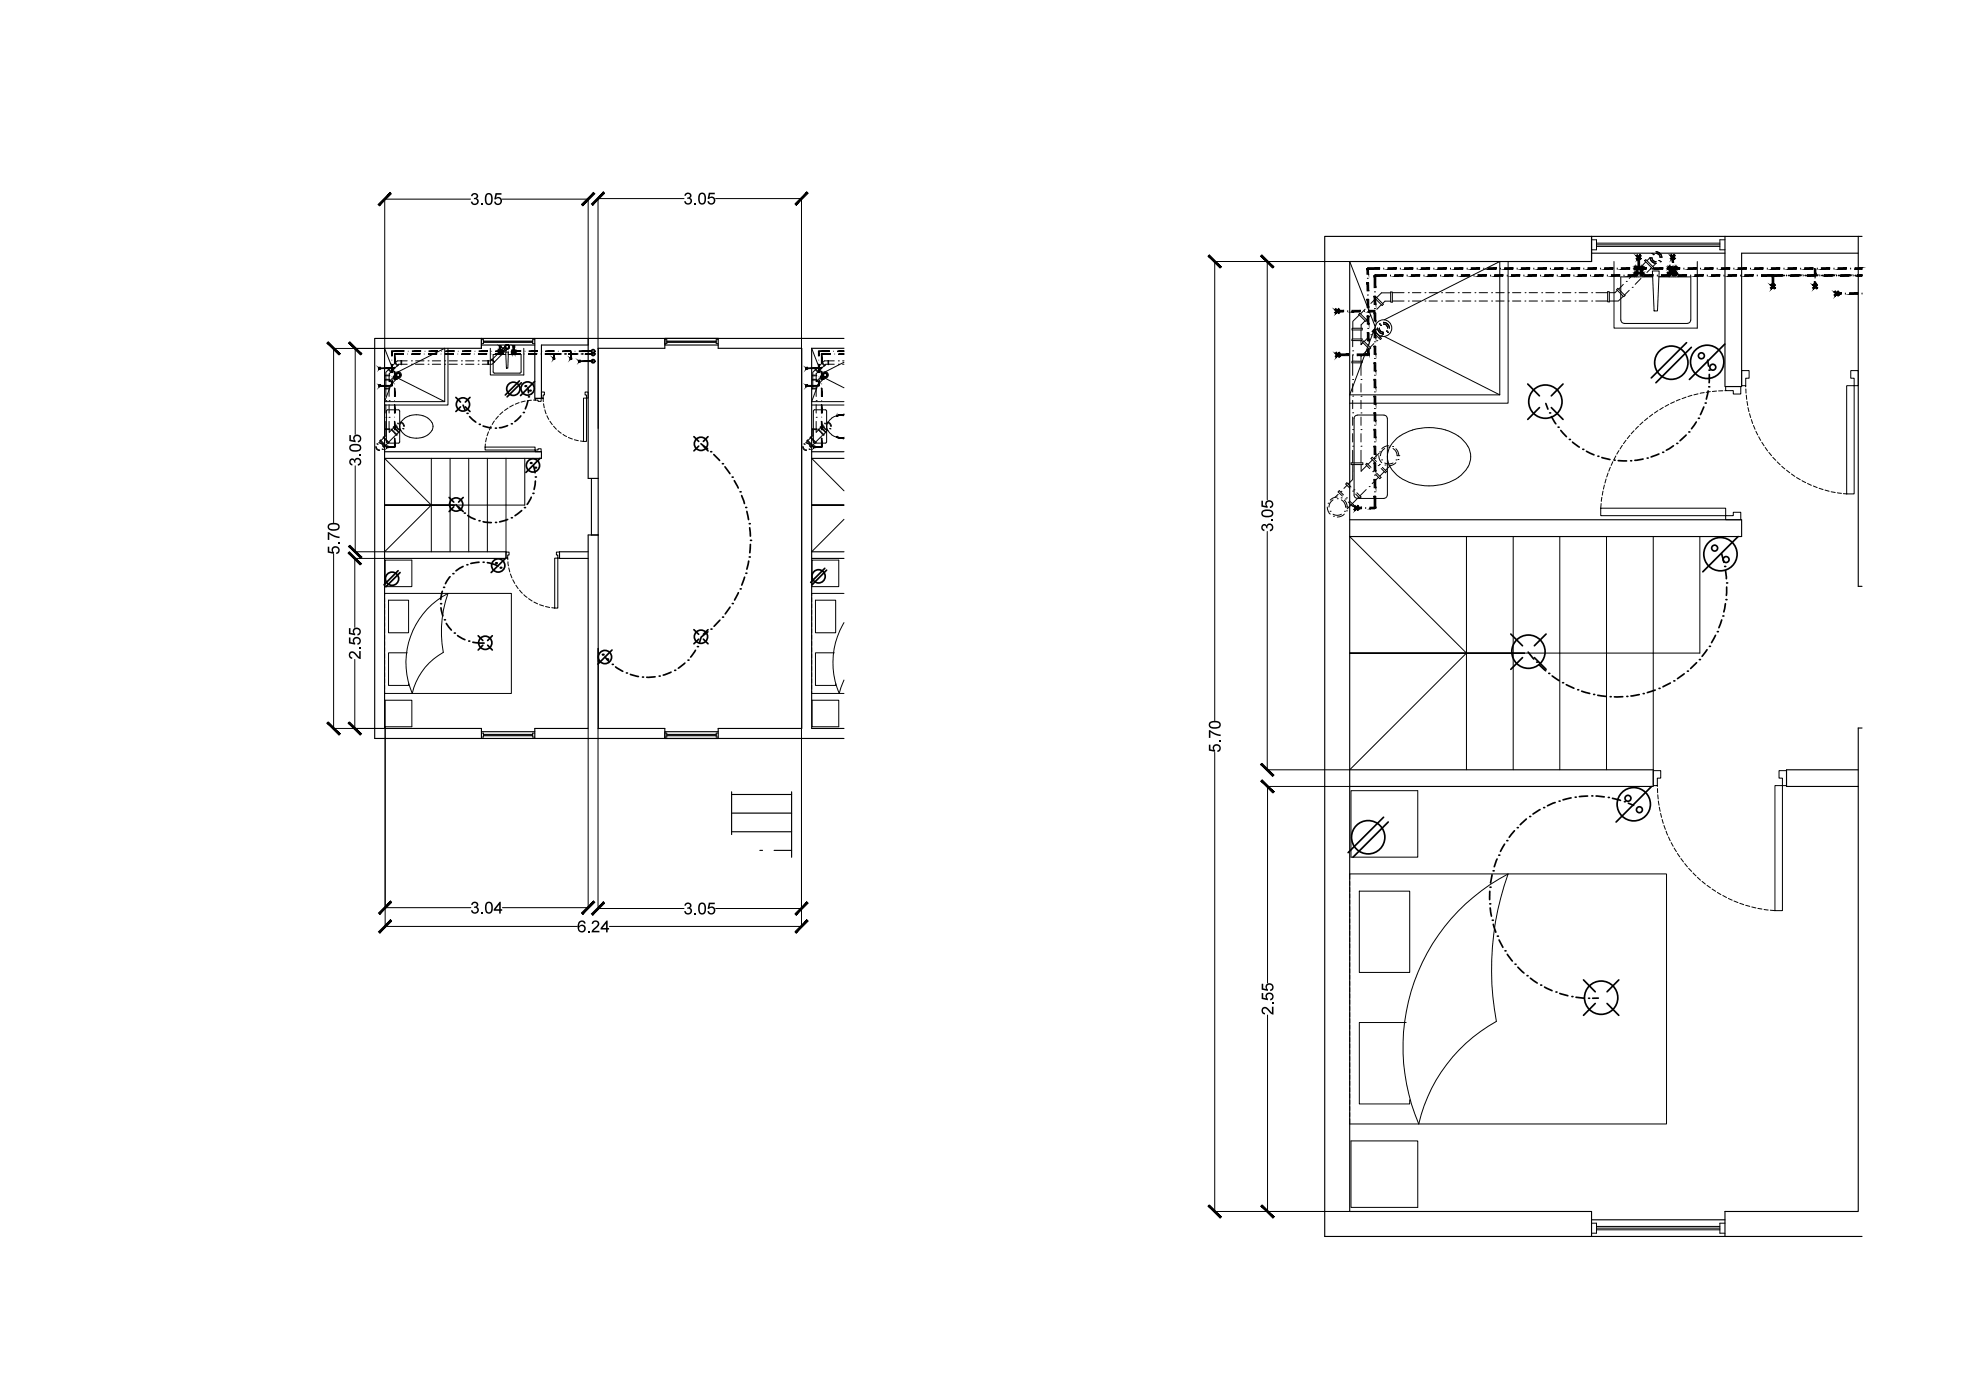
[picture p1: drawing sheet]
<svg xmlns="http://www.w3.org/2000/svg" width="594mm" height="420mm" viewBox="0 0 594 420" stroke-linecap="round" stroke-linejoin="round" font-family="sans-serif">
<g fill="none" stroke="#000" stroke-width=".51">
<path d="M531.6 82.6h3.5M537.5 82.6h2.5M542.5 82.6h2.5M547.5 82.6h2.5M552.5 82.6h2.5M557.5 82.6h.8M136.7 119.2l1.4 1.4M140.9 119.2l-1.4 1.4M155.7 114.3l-4.2 4.2M156.3 114.8l-4.2 4.3M158.3 116.3l.2 1.5M160.3 114.4l-4.2 4.3"/>
<path d="M166.1 106.2h2.1M170.7 106.2h2.5M175.7 106.2h2.1M458.1 115.2l3.5 3.6M468.7 115.2l-3.5 3.6M505.7 102.8l-10.6 10.6M507.2 104.2l-10.7 10.6M512 108l.3 1.8M512.2 117.3l-.6 2.4M512.5 112.3v2.5M517.2 103.2l-10.6 10.6M138.1 122.1l-1.4 1.4"/>
<path d="M138.9 121.5l.5 1.4M139.5 122.1l1.4 1.4M140.8 125l1.9 1.6M144.9 127.8l2.4 .6M152.2 127.7l-2.4 .6M156.2 124.8l-1.8 1.7M158.3 120.3l-.8 2.4M159.9 139.6l.5 2.2M161.9 137.5l-4.2 4.2M208.1 131l1.4 1.4M209.5 133.8l-1.4 1.5M210.2 133.1l2 1.6"/>
<path d="M210.9 133.8l1.4 1.5M212.3 131l-1.4 1.4M214 136.4l1.8 1.7M461.6 122.3l-3.5 3.5M463.5 121l.6 1.7M465.2 122.3l3.5 3.5M465.2 125l1.3 2.1M468 129.1l1.7 1.9M471.5 132.6l2 1.5M475.7 135.4l2.2 1.1M480.3 137.3l2.4 .5M485.2 138.2l2.5 .1"/>
<path d="M492.7 137.7l-2.5 .4M497.4 136.2l-2.3 .9M501.8 133.7l-2.1 1.4M505.6 130.5l-1.8 1.7M508.6 126.6l-1.4 2M510.9 122.1l-1 2.3M134.7 149.2l1.4 1.4M136.1 152l-1.4 1.5M136.7 151.4l1.6 1.7M137.5 152l1.4 1.5M138.9 149.2l-1.4 1.4M140.3 154.7l2.2 1.1"/>
<path d="M144.9 156.5l2.4 .3M152.2 155.8l-2.4 .8M156.4 153.2l-2 1.5M159.3 149.2l-1.2 2.1M160.5 144.3l-.4 2.5M217.4 140l1.5 2.1M220.2 144.2l1.2 2.2M222.4 148.7l.8 2.4M223.9 153.4l.6 2.5M224.8 158.3l.2 2.5M119.4 171.2l-4.3 4.2M120 171.8l-4.3 4.2"/>
<path d="M132.6 177.4l-.4 2.4M135 173l-1.4 2.1M138.9 169.9l-2.2 1.3M143.6 168.7l-2.4 .3M146.1 168.8l3.3 1M151.6 167.5l-4.3 4.3M221.4 177.8l-1.1 2.2M223.3 173.2l-.9 2.3M224.5 168.3l-.6 2.4M225 163.3l-.2 2.5M247.3 170.5l-4.2 4.2M247.9 171l-4.3 4.3"/>
<path d="M516.2 166.1l.7 2.6M517.4 171.2l.3 2.4M517.7 176.1v2.5M521.2 161l-10.6 10.5M132.2 182.3l.6 2.5M133.8 187l1.5 2M137.2 190.7l2.2 1.2M141.8 192.7l3.4 .2M143.4 190.7l1.4 1.5M144.8 193.6l-1.4 1.4M146.2 193.6l1.4 1.4M147.6 190.7l-1.4 1.5"/>
<path d="M181.4 197.1l1.3 1.4M183.5 195l-4.2 4.2M205.4 198.9l-2 1.6M208.1 188.9l1.4 1.4M208.5 195.1l-1.4 2M209.5 191.7l-1.4 1.4M210.9 191.7l1.4 1.4M212.3 189.5l-2 1.6-.6 1.7M212.3 188.9l-1.4 1.4M215.9 186.1l-1.8 1.8M218.9 182.1l-1.4 2.1M453 190.2l3.5 3.5"/>
<path d="M456.5 197.3l-3.5 3.5M458.2 195.6l1.7 2.1M460.1 197.3l3.5 3.5M461.6 199.5l1.9 1.7M463.6 190.2l-3.5 3.5M508.7 198.8l-1.8 1.7M511.9 194.9l-1.5 2M514.4 190.6l-1.2 2.2M516.3 186l-.9 2.3M517.4 181.1l-.5 2.5M184.6 200.1l2.1 1.3M189 202.3l2.4 .7"/>
<path d="M196.4 203l-2.5 .2M201.2 201.6l-2.3 .9M465.4 202.8l2.1 1.4M469.6 205.4l2.3 1.1M474.3 207.4l2.4 .6M479.1 208.6l2.5 .3M486.6 209l-2.5 .1M491.5 208.4l-2.5 .4M496.3 207l-2.4 .8M500.8 204.9l-2.2 1.1M505 202.2l-2 1.4M471.1 239.4l-2.4 .6"/>
<path d="M476 238.8l-2.4 .2M478.6 238.8l2.4 .3M483.5 239.5l2.4 .6M495.2 236l-10.6 10.6M414.9 245.2l-10.7 10.6M416.3 246.6l-10.6 10.6M448.9 257.7l-.8 2.3M451.1 253.2l-1.2 2.2M454.1 249.2l-1.6 2M457.7 245.7l-1.9 1.7M461.8 242.9l-2.1 1.3M466.3 240.8l-2.3 .9"/>
<path d="M488.3 241l1.5 .6M446.7 267.4v2.5M446.8 272.4l.4 2.4M447.4 262.4l-.4 2.5M447.8 277.3l.7 2.4M449.5 282l1.1 2.2M452 286.3l1.5 2M455.1 290.2l1.8 1.7M458.9 293.5l2 1.4M463.1 296.1l2.3 1.1M467.7 298l2.4 .7M472.6 299.2l2.5 .2"/>
<path d="M474.8 294l3.5 3.5M479.3 299.4l-1.7 .1M485.4 294l-3.5 3.5M478.3 301l-3.5 3.6M481.9 301l3.5 3.6"/>
<circle cx="153.9" cy="116.6" r="1.99"/>
<circle cx="158.2" cy="116.6" r="1.99"/>
<circle cx="177.8" cy="108.4" r=".51"/>
<circle cx="177.9" cy="105.4" r=".5"/>
<circle cx="177.9" cy="106.2" r=".5"/>
<circle cx="501.1" cy="108.8" r="5"/>
<circle cx="510.2" cy="106.7" r=".89"/>
<circle cx="511.9" cy="108.6" r="5"/>
<circle cx="513.6" cy="110.2" r=".89"/>
<circle cx="138.8" cy="121.3" r="1.99"/>
<circle cx="159.8" cy="139.6" r="1.99"/>
<circle cx="210.2" cy="133.1" r="1.99"/>
<circle cx="463.4" cy="120.5" r="5"/>
<circle cx="136.8" cy="151.4" r="1.99"/>
<circle cx="117.6" cy="173.6" r="1.99"/>
<circle cx="149.4" cy="169.6" r="1.99"/>
<circle cx="245.4" cy="172.9" r="1.99"/>
<circle cx="514.1" cy="164.4" r=".89"/>
<circle cx="515.9" cy="166.3" r="5"/>
<circle cx="517.6" cy="167.9" r=".89"/>
<circle cx="145.5" cy="192.8" r="1.99"/>
<circle cx="181.4" cy="197.1" r="1.99"/>
<circle cx="210.2" cy="191" r="1.99"/>
<circle cx="458.3" cy="195.5" r="5"/>
<circle cx="488.1" cy="239.5" r=".89"/>
<circle cx="410.3" cy="251.2" r="5"/>
<circle cx="489.9" cy="241.3" r="5"/>
<circle cx="491.6" cy="242.9" r=".89"/>
<circle cx="480.1" cy="299.3" r="5"/>
</g>
<g fill="#000">
<path d="M141.6 58.1a.96 .96 0 0 1 1.5 0 .96 .96 0 0 1-.2 1.4 1.13 1.13 0 0 1 0 2 1.13 1.13 0 0 1-1.7-1h.4a.71 .71 0 0 0 .9 .6 .71 .71 0 0 0 .5-.9 .71 .71 0 0 0-.9-.4v-.4a.61 .61 0 0 0 .8-.5 .61 .61 0 0 0-.6-.7 .61 .61 0 0 0-.6 .7l-.5-.1zM144.2 61h.5v.5h-.5zM148.6 57.9h1.8v.5h-1.4l-.2 .9a1.18 1.18 0 0 1 1.6 .6 1.18 1.18 0 0 1-.8 1.6 1.18 1.18 0 0 1-1.4-1h.4a.76 .76 0 0 0 1.2 .3 .76 .76 0 0 0 .1-1.2 .76 .76 0 0 0-1.2 .2h-.5zM205.6 58a.96 .96 0 0 1 1.4-.1 .96 .96 0 0 1-.1 1.5 1.13 1.13 0 0 1-.1 2 1.13 1.13 0 0 1-1.7-1l.5-.1a.71 .71 0 0 0 .8 .7 .71 .71 0 0 0 .6-.9 .71 .71 0 0 0-1-.4l.1-.5a.61 .61 0 0 0 .8-.4 .61 .61 0 0 0-.6-.7 .61 .61 0 0 0-.6 .6h-.5zM208.2 60.9h.5v.5h-.5zM212.6 57.8h1.7v.5h-1.4l-.2 .9a1.18 1.18 0 0 1 1.7 .6 1.18 1.18 0 0 1-.8 1.6 1.18 1.18 0 0 1-1.5-1l.5-.1a.76 .76 0 0 0 1.1 .4 .76 .76 0 0 0 .1-1.2 .76 .76 0 0 0-1.2 .2h-.4zM105 137.7a.79 .79 0 0 1 1.3 .3 1.13 1.13 0 0 1 2 0 1.13 1.13 0 0 1-1 1.7v-.5a.71 .71 0 0 0 .7-.8 .71 .71 0 0 0-.9-.5 .71 .71 0 0 0-.5 .9h-.4a.61 .61 0 0 0-.5-.8 .61 .61 0 0 0-.7 .6 .61 .61 0 0 0 .7 .6l-.1 .5a1.13 1.13 0 0 1-.6-2zM104.8 130.5h.4v1.4l.9 .2a1.18 1.18 0 0 1 .7-1.6 1.18 1.18 0 0 1 1.5 .8 1.18 1.18 0 0 1-1 1.4v-.4a.76 .76 0 0 0 .3-1.2 .76 .76 0 0 0-1.2-.1 .76 .76 0 0 0 .2 1.2v.5l-1.8-.4zM107.8 136.2h.5v.5h-.5zM378.5 157.4a.79 .79 0 0 1 1.3 .3 1.13 1.13 0 0 1 2 0 1.13 1.13 0 0 1-1 1.7v-.5a.71 .71 0 0 0 .6-.8 .71 .71 0 0 0-.9-.6 .71 .71 0 0 0-.4 1h-.4a.61 .61 0 0 0-.5-.8 .61 .61 0 0 0-.7 .6 .61 .61 0 0 0 .7 .6l-.1 .5a1.13 1.13 0 0 1-.6-2zM378.2 150.2h.5v1.4l.9 .2a1.18 1.18 0 0 1 .6-1.6 1.18 1.18 0 0 1 1.6 .8 1.18 1.18 0 0 1-1 1.4v-.4a.76 .76 0 0 0 .3-1.2 .76 .76 0 0 0-1.2-.1 .76 .76 0 0 0 .2 1.2v.5l-1.9-.4zM381.3 155.9h.5v.4h-.5z"/>
<path d="M98.3 159.7h.3l1.9 1 1.3 .3v.4l-1.6-.3-1.5-.9v1.8h-.4zM98.3 164h.4v1.4l1 .2a1.18 1.18 0 0 1 .6-1.7 1.18 1.18 0 0 1 1.5 .9 1.18 1.18 0 0 1-1 1.4v-.5a.76 .76 0 0 0 .4-1.1 .76 .76 0 0 0-1.2-.1 .76 .76 0 0 0 .2 1.2l-.1 .5-1.8-.4zM101.3 162.7h.5v.5h-.5zM104.6 191.2h.5v1.4l.9 .2a1.18 1.18 0 0 1 .6-1.6 1.18 1.18 0 0 1 1.6 .8 1.18 1.18 0 0 1-1 1.4v-.4a.76 .76 0 0 0 .3-1.2 .76 .76 0 0 0-1.2-.1 .76 .76 0 0 0 .2 1.2v.5l-1.9-.4zM104.6 188.4h.5v1.4l.9 .2a1.18 1.18 0 0 1 .6-1.6 1.18 1.18 0 0 1 1.6 .8 1.18 1.18 0 0 1-1 1.4v-.4a.76 .76 0 0 0 .3-1.2 .76 .76 0 0 0-1.2 0 .76 .76 0 0 0 .2 1.1v.5l-1.9-.4zM104.9 195.7a1.62 1.62 0 0 1 2.3 .9l.5 .5v-1.8h.5v2.4l-.7-.2-.7-.7a1.16 1.16 0 0 0-1.6-.8 .7 .7 0 0 0-.2 .8 .7 .7 0 0 0 .6 .4v.5a1.17 1.17 0 0 1-1-.8 1.17 1.17 0 0 1 .3-1.2zM107.7 194.1h.5v.5h-.5zM362.5 219h.4l1.8 1.1 1.3 .3v.4l-1.6-.3-1.5-.9v1.8h-.4zM362.5 223.4h.4v1.4l1 .2a1.18 1.18 0 0 1 .6-1.7 1.18 1.18 0 0 1 1.5 .9 1.18 1.18 0 0 1-1 1.4v-.5a.76 .76 0 0 0 .4-1.1 .76 .76 0 0 0-1.2-.1 .76 .76 0 0 0 .2 1.2l-.1 .5-1.8-.4zM365.6 222.1h.4v.5h-.4zM141.6 270.7a.96 .96 0 0 1 1.5 0 .96 .96 0 0 1-.2 1.4 1.13 1.13 0 0 1 0 2 1.13 1.13 0 0 1-1.7-1h.5a.71 .71 0 0 0 .8 .6 .71 .71 0 0 0 .6-.9 .71 .71 0 0 0-1-.4l.1-.4a.61 .61 0 0 0 .7-.5 .61 .61 0 0 0-.6-.7 .61 .61 0 0 0-.6 .7l-.4-.1zM144.3 273.6h.4v.5h-.4z"/>
<path d="M176.3 279.2h.5v.5h-.5zM177.8 276.4a1.17 1.17 0 0 1 1.8 .2 1.17 1.17 0 0 1-.6 1.7l-1 .9h1.7v.5h-2.3l.2-.7 .7-.6a1.16 1.16 0 0 0 .8-1.7 .7 .7 0 0 0-.8-.1 .7 .7 0 0 0-.4 .6l-.5-.1zM205.6 271a.96 .96 0 0 1 1.4-.1 .96 .96 0 0 1-.1 1.5 1.13 1.13 0 0 1-.1 1.9 1.13 1.13 0 0 1-1.7-.9l.5-.1a.71 .71 0 0 0 .8 .7 .71 .71 0 0 0 .6-.9 .71 .71 0 0 0-1-.5l.1-.4a.61 .61 0 0 0 .8-.5 .61 .61 0 0 0-.6-.7 .61 .61 0 0 0-.6 .7h-.5zM208.2 273.9h.5v.4h-.5zM212.6 270.8h1.7v.5h-1.4l-.2 .9a1.18 1.18 0 0 1 1.7 .6 1.18 1.18 0 0 1-.8 1.6 1.18 1.18 0 0 1-1.5-1l.5-.1a.76 .76 0 0 0 1.1 .4 .76 .76 0 0 0 .1-1.2 .76 .76 0 0 0-1.2 .2l-.4-.1zM378.3 295.1h.5v1.4l.9 .2a1.18 1.18 0 0 1 .6-1.6 1.18 1.18 0 0 1 1.6 .8 1.18 1.18 0 0 1-1 1.4l-.1-.4a.76 .76 0 0 0 .4-1.2 .76 .76 0 0 0-1.2-.1 .76 .76 0 0 0 .2 1.2v.5l-1.9-.4zM378.3 297.9h.5v1.4l.9 .2a1.18 1.18 0 0 1 .6-1.6 1.18 1.18 0 0 1 1.6 .8 1.18 1.18 0 0 1-1 1.4l-.1-.5a.76 .76 0 0 0 .4-1.1 .76 .76 0 0 0-1.2-.1 .76 .76 0 0 0 .2 1.2v.5l-1.9-.4zM378.6 302.4a1.62 1.62 0 0 1 2.3 .9l.5 .5v-1.8h.4v2.4l-.6-.2-.7-.7a1.16 1.16 0 0 0-1.6-.8 .7 .7 0 0 0-.2 .7 .7 .7 0 0 0 .6 .5v.4a1.17 1.17 0 0 1-1-.7 1.17 1.17 0 0 1 .3-1.2zM381.4 300.8h.4v.5h-.4z"/>
<path d="M145.7 58.3a1.27 1.27 0 0 1 1.6-.1 1.27 1.27 0 0 1 .4 1.5 1.28 1.28 0 0 1-.4 1.5 1.28 1.28 0 0 1-1.6 0 3.1 3.1 0 0 1 0-2.9zM146.1 58.6l-.1 .2a1.66 1.66 0 0 0 .6 2.3 1.69 1.69 0 0 0 .5-2.5l-.5-.3z"/>
<path d="M209.7 58.1a1.27 1.27 0 0 1 1.6-.1 1.27 1.27 0 0 1 .4 1.6 1.28 1.28 0 0 1-.4 1.5 1.28 1.28 0 0 1-1.6-.1 3.1 3.1 0 0 1 0-2.9zM210 58.4l-.1 .2a1.66 1.66 0 0 0 .6 2.4 1.69 1.69 0 0 0 .5-2.5l-.5-.3z"/>
<path d="M105 133.5l1.2-.3a1.44 1.44 0 0 1 1.6 .2 1.44 1.44 0 0 1 .4 1.5 2.25 2.25 0 0 1-3.5-.3zM105.3 134a.74 .74 0 0 0 0 .8 .74 .74 0 0 0 .8 .2 1.25 1.25 0 0 0 1.8-.7 1.69 1.69 0 0 0-2.5-.5z"/>
<path d="M98.5 157.3l1.2-.4a1.44 1.44 0 0 1 1.6 .2 1.44 1.44 0 0 1 .4 1.5 2.25 2.25 0 0 1-3.4-.3zM98.8 157.7a.74 .74 0 0 0 0 .8 .74 .74 0 0 0 .9 .3 1.25 1.25 0 0 0 1.7-.8 1.69 1.69 0 0 0-2.5-.5z"/>
<path d="M378.5 153.2l1.2-.4a1.44 1.44 0 0 1 1.6 .3 1.44 1.44 0 0 1 .4 1.5 2.25 2.25 0 0 1-3.5-.3zM378.7 153.7a.74 .74 0 0 0 .1 .8 .74 .74 0 0 0 .8 .2 1.25 1.25 0 0 0 1.8-.7 1.69 1.69 0 0 0-2.5-.5z"/>
<path d="M362.7 216.7l1.2-.4a1.44 1.44 0 0 1 1.6 .2 1.44 1.44 0 0 1 .4 1.5 2.25 2.25 0 0 1-3.4-.3zM363 217.1a.74 .74 0 0 0 0 .8 .74 .74 0 0 0 .9 .2 1.25 1.25 0 0 0 1.7-.7 1.69 1.69 0 0 0-2.5-.5z"/>
<path d="M145.8 270.8a1.27 1.27 0 0 1 1.6 0 1.27 1.27 0 0 1 .4 1.5 1.28 1.28 0 0 1-.5 1.5 1.28 1.28 0 0 1-1.5 0 3.1 3.1 0 0 1 0-3zM146.1 271.2l-.1 .2a1.66 1.66 0 0 0 .6 2.3 1.69 1.69 0 0 0 .5-2.5l-.5-.3z"/>
<path d="M149.8 270.5h.4v2.3h.4v.4h-.4v.9h-.5v-.9h-1.7v-.4zM149.7 271.4l-1.1 1.4h1.1z"/>
<path d="M173.6 276.5a1.14 1.14 0 0 1 1.2-.4 1.14 1.14 0 0 1 .8 1h-.5a.77 .77 0 0 0-.9-.5 .77 .77 0 0 0-.5 .9v.4a1.16 1.16 0 0 1 1.6 0 1.16 1.16 0 0 1-.1 1.7 1.16 1.16 0 0 1-1.7-.3 2.79 2.79 0 0 1 .1-2.8zM173.6 278.6a.8 .8 0 0 0 1.6 0 .8 .8 0 0 0-1.6 0z"/>
<path d="M181.9 276.2h.3v2.2h.4v.5h-.4v.8h-.5v-.8h-1.6v-.5zM181.7 277.1l-1 1.3h1z"/>
<path d="M209.7 271.1a1.27 1.27 0 0 1 1.6-.1 1.27 1.27 0 0 1 .4 1.6 1.28 1.28 0 0 1-.4 1.5 1.28 1.28 0 0 1-1.6-.1 3.1 3.1 0 0 1 0-2.9zM210 271.4l-.1 .2a1.66 1.66 0 0 0 .6 2.4 1.69 1.69 0 0 0 .5-2.6l-.5-.2z"/>
<circle cx="536.3" cy="82.6" r=".25"/>
<circle cx="541.3" cy="82.6" r=".25"/>
<circle cx="546.3" cy="82.6" r=".25"/>
<circle cx="551.3" cy="82.6" r=".25"/>
<circle cx="556.3" cy="82.6" r=".25"/>
<circle cx="157.5" cy="115.8" r=".34"/>
<circle cx="158.5" cy="119.1" r=".25"/>
<circle cx="158.9" cy="117.2" r=".34"/>
<circle cx="169.5" cy="106.2" r=".25"/>
<circle cx="174.5" cy="106.2" r=".25"/>
<circle cx="512.4" cy="116" r=".25"/>
<circle cx="512.4" cy="111.1" r=".25"/>
<circle cx="140" cy="124" r=".25"/>
<circle cx="143.7" cy="127.3" r=".25"/>
<circle cx="148.5" cy="128.5" r=".25"/>
<circle cx="153.3" cy="127.1" r=".25"/>
<circle cx="156.9" cy="123.8" r=".25"/>
<circle cx="159.1" cy="138.9" r=".34"/>
<circle cx="213.1" cy="135.5" r=".25"/>
<circle cx="216.6" cy="139.1" r=".25"/>
<circle cx="464.7" cy="123.9" r=".25"/>
<circle cx="467.2" cy="128.2" r=".25"/>
<circle cx="470.6" cy="131.8" r=".25"/>
<circle cx="474.6" cy="134.8" r=".25"/>
<circle cx="479.1" cy="136.9" r=".25"/>
<circle cx="484" cy="138.1" r=".25"/>
<circle cx="488.9" cy="138.2" r=".25"/>
<circle cx="493.9" cy="137.4" r=".25"/>
<circle cx="498.6" cy="135.7" r=".25"/>
<circle cx="502.8" cy="133" r=".25"/>
<circle cx="506.4" cy="129.6" r=".25"/>
<circle cx="509.3" cy="125.5" r=".25"/>
<circle cx="511.3" cy="120.9" r=".25"/>
<circle cx="139.2" cy="153.9" r=".25"/>
<circle cx="143.6" cy="156.2" r=".25"/>
<circle cx="148.6" cy="156.7" r=".25"/>
<circle cx="153.3" cy="155.3" r=".25"/>
<circle cx="157.3" cy="152.3" r=".25"/>
<circle cx="159.8" cy="148" r=".25"/>
<circle cx="160.5" cy="140.3" r=".34"/>
<circle cx="160.5" cy="143.1" r=".25"/>
<circle cx="219.5" cy="143.1" r=".25"/>
<circle cx="221.9" cy="147.5" r=".25"/>
<circle cx="223.6" cy="152.2" r=".25"/>
<circle cx="224.7" cy="157.1" r=".25"/>
<circle cx="133" cy="176.2" r=".25"/>
<circle cx="135.8" cy="172.1" r=".25"/>
<circle cx="140" cy="169.4" r=".25"/>
<circle cx="144.9" cy="168.7" r=".25"/>
<circle cx="148.7" cy="168.9" r=".34"/>
<circle cx="150.1" cy="170.3" r=".34"/>
<circle cx="222" cy="176.7" r=".25"/>
<circle cx="223.6" cy="172" r=".25"/>
<circle cx="224.7" cy="167.1" r=".25"/>
<circle cx="225" cy="162.1" r=".25"/>
<circle cx="517.1" cy="169.9" r=".25"/>
<circle cx="517.5" cy="179.9" r=".25"/>
<circle cx="517.7" cy="174.9" r=".25"/>
<circle cx="132.1" cy="181.1" r=".25"/>
<circle cx="133.3" cy="185.9" r=".25"/>
<circle cx="136.2" cy="189.9" r=".25"/>
<circle cx="140.5" cy="192.3" r=".25"/>
<circle cx="180.7" cy="196.4" r=".34"/>
<circle cx="182.1" cy="197.8" r=".34"/>
<circle cx="183.6" cy="199.3" r=".25"/>
<circle cx="206.3" cy="198" r=".25"/>
<circle cx="209.1" cy="194" r=".25"/>
<circle cx="213.2" cy="188.7" r=".25"/>
<circle cx="216.7" cy="185.1" r=".25"/>
<circle cx="219.6" cy="181.1" r=".25"/>
<circle cx="460.8" cy="198.6" r=".25"/>
<circle cx="509.6" cy="197.9" r=".25"/>
<circle cx="512.6" cy="193.9" r=".25"/>
<circle cx="514.9" cy="189.5" r=".25"/>
<circle cx="516.6" cy="184.8" r=".25"/>
<circle cx="187.8" cy="201.9" r=".25"/>
<circle cx="192.7" cy="203.1" r=".25"/>
<circle cx="197.7" cy="202.8" r=".25"/>
<circle cx="202.3" cy="201.1" r=".25"/>
<circle cx="464.4" cy="202" r=".25"/>
<circle cx="468.5" cy="204.8" r=".25"/>
<circle cx="473.1" cy="206.9" r=".25"/>
<circle cx="477.9" cy="208.3" r=".25"/>
<circle cx="482.8" cy="209" r=".25"/>
<circle cx="487.8" cy="208.9" r=".25"/>
<circle cx="492.7" cy="208.1" r=".25"/>
<circle cx="497.5" cy="206.5" r=".25"/>
<circle cx="501.9" cy="204.3" r=".25"/>
<circle cx="506" cy="201.3" r=".25"/>
<circle cx="472.3" cy="239.2" r=".25"/>
<circle cx="477.3" cy="238.8" r=".25"/>
<circle cx="482.3" cy="239.2" r=".25"/>
<circle cx="449.4" cy="256.6" r=".25"/>
<circle cx="451.8" cy="252.2" r=".25"/>
<circle cx="455" cy="248.3" r=".25"/>
<circle cx="458.7" cy="245" r=".25"/>
<circle cx="462.9" cy="242.3" r=".25"/>
<circle cx="467.5" cy="240.3" r=".25"/>
<circle cx="487.1" cy="240.5" r=".25"/>
<circle cx="446.7" cy="271.2" r=".25"/>
<circle cx="446.8" cy="266.2" r=".25"/>
<circle cx="447.5" cy="276.1" r=".25"/>
<circle cx="447.7" cy="261.2" r=".25"/>
<circle cx="449" cy="280.9" r=".25"/>
<circle cx="451.3" cy="285.3" r=".25"/>
<circle cx="454.3" cy="289.3" r=".25"/>
<circle cx="457.9" cy="292.7" r=".25"/>
<circle cx="462" cy="295.5" r=".25"/>
<circle cx="466.6" cy="297.6" r=".25"/>
<circle cx="471.3" cy="299" r=".25"/>
<circle cx="476.3" cy="299.5" r=".25"/>
</g>
<g fill="none" stroke="#000" stroke-width=".34">
<path d="M477.2 78.5v-7.6v7.6M477.2 78.5h-72.5v152.4M477.2 76h40M517.2 70.9v45.1h5v-40h35M557.2 70.9v105h1.1M558.3 70.9h-161.1v300h161.1M144.4 104.5v-3v3M144.4 104.5h-29.1v61M144.4 103.5h16M160.4 101.5v18h1.9v-16h14.1M176.4 101.5v42h3M199.3 101.5v3h-19.9v114h19.9v3"/>
<path d="M215.3 103.5h-16v-2h16v3h25.1v114h-25.1v3h-16v-2h16M253.1 104.5h-9.7v61M253.1 101.5h-140.7v120h140.7M115.3 135.5h47v2h-47M243.4 135.5h9.7M243.4 137.5h9.7M177.3 143.5v17M404.7 155.9h117.5v5.1h-117.5M115.3 165.5h36.4v2h-36.4M115.3 165.5v53h29.1v3M176.4 165.5h-8.6v2h8.6M179.4 160.5h-3v58h-16v3"/>
<path d="M243.4 165.5v53h9.7M243.4 167.5h9.7M243.4 165.5h9.7M144.4 219.5h16M558.3 218.4h-1.1v145h-40v7.5M219.4 238.3h18M219.4 237.5v12.9M237.4 237.5v19.7M404.7 230.9h91v5h-91M404.7 230.9v132.5h72.5v7.5M557.2 230.9h-21.5v5h21.5M219.4 243.9h18"/>
<path d="M219.4 249.5h18M227.8 255.1h.8M232.1 255.1h5.3M477.2 365.9h40"/>
</g>
<g fill="none" stroke="#000" stroke-width=".3">
<path d="M115.4 59.5v44.9M115.4 59.7h25.7M150.6 59.7h25.8M176.4 59.5v44M179.3 59.4v45M179.3 59.6h25.8M214.6 59.6h25.7M240.3 59.4v45M364.1 78.5h40.6M364.2 78.5v137.7M380 78.5v71.5M404.7 78.5l7.7 19.6-7.7 20.4h45"/>
<path d="M452.2 78.5v42.5h-47.5M477.2 71.9h1.5v3h-1.5M478.7 73.9h37M478.7 73h37M478.7 73.5h37M484 78.5v19.9h24.9v-19.9M493.1 78.2l.4-.3 2.5 2.5-.4 .3zM493.5 78.6l-1.4 1.4M493.9 78.2l.9-.9a1.76 1.76 0 0 0 1.8 1.7l-1 1M495.3 77.3a1.34 1.34 0 0 0 1.3 1.2M495.3 76h.1M495.7 76.4h.1"/>
<path d="M496.6 75.5a1.76 1.76 0 0 1 1.7 1.8M496.6 76a1.19 1.19 0 0 1 1.2 1.3M497.4 78.2h.1M497.8 78.5h.1M501.4 79.9h.4M501.4 77.1h.4M517.2 71.9h-1.5v3h1.5M401 93.1v.5M404.1 93.1v.5M405.4 98.5h3.1l-.1 .5h-3zM405.6 99v2.7M407.6 94.5l-2 1.9v2.1"/>
<path d="M407.8 93.9l2.1 2.2-.4 .3-2.1-2.1zM408.1 99v2.7M409.1 93.1v.5M409.3 96.2l-1.2 1.3v1M409.3 92.8l-1.3 1.4M409.9 83.5h.5M410 93.5h.5M410 98.5h.5M410.1 80.3v.5M410.2 91.9h.1M410.4 88.5h-.5M411.1 94.5l-1.4 1.4"/>
<path d="M411.8 99l2.4 2.5-.3 .4-2.5-2.5zM411.9 93.7h.1M411.9 99.5l1.2-1.1a1.76 1.76 0 0 0 1.7 1.8l-1.1 1.1M412 87.6h.5M412 92.6h.5M412 97.5h.5M412.3 89.5l.4-.3 2.1 2.1-.4 .4zM412.3 82.4v.5M412.5 89.6l-1.4 1.4M413.6 97.2h.1M413.6 98.4a1.25 1.25 0 0 0 1.2 1.3M414 97.6h.1"/>
<path d="M414.2 91.4l-1.4 1.4M414.8 96.7a1.76 1.76 0 0 1 1.8 1.7M414.8 97.2a1.19 1.19 0 0 1 1.3 1.2M414.9 80.3v.5M415.1 95.9l34.6-17.4v40l-34.6-17.6M415.7 99.3h.1M416.1 99.7h.1M416.9 82.4v.5M417 87.6h.5v3h-.5zM417 87.9h-2.8l-1.4 1.4M417 90.4h-1.7l-.7 .7M417.5 90.3h3.5"/>
<path d="M417.5 87.8h3.5M419.9 80.3v.5M421.9 82.4v.5M422.3 87.8h.1M422.3 90.3h.1M423.5 90.3h2.5M423.5 87.8h2.5M424.9 80.3v.5M427 82.4v.5M427.3 87.8h.1M427.3 90.3h.1M428.5 90.3h2.5"/>
<path d="M428.5 87.8h2.5M429.9 80.3v.5M432 82.4v.5M432.3 87.8h.1M432.3 90.3h.1M433.5 90.3h2.5M433.5 87.8h2.5M434.9 80.3v.5M437 82.4v.5M437.3 87.8h.1M437.3 90.3h.1M438.5 90.3h2.5"/>
<path d="M438.5 87.8h2.5M439.9 80.3v.5M442 82.4v.5M442.3 87.8h.1M442.3 90.3h.1M443.5 90.3h2.5M443.5 87.8h2.5M444.9 80.3v.5M447 82.4v.5M447.3 87.8h.1M447.3 90.3h.1M448.5 90.3h2.5"/>
<path d="M448.5 87.8h2.5M449.9 80.3v.5M452 82.4v.5M452.2 90.3h.1M452.3 87.8h.1M453.5 90.3h2.5M453.5 87.8h2.5M454.9 80.3v.5M456.9 82.4v.5M457.2 90.3h.1M457.3 87.8h.1M458.5 90.3h2.5"/>
<path d="M458.5 87.8h2.5M459.9 80.3v.5M461.9 82.4v.5M462.3 87.8h.1M462.3 90.3h.1M463.5 90.3h2.5M463.5 87.8h2.5M464.9 80.3v.5M466.9 82.4v.5M467.3 87.8h.1M467.3 90.3h.1M468.5 90.3h2.5"/>
<path d="M468.5 87.8h2.5M469.9 80.3v.5M471.9 82.4v.5M472.3 87.8h.1M472.3 90.3h.1M473.5 90.3h2.5M473.5 87.8h2.5M474.9 80.3v.5M476.9 82.4v.5M477.3 87.8h.1M477.3 90.3h.1M478.5 90.3h3.5"/>
<path d="M478.5 87.8h3.5M479.9 80.3v.5M482 82.4v.5M482 87.5h.6v3.1h-.6zM484.9 80.3v.5M485 87.1l-.7 .7h-1.7M485.1 86.5l2.2 2.2-.4 .3-2.1-2.1zM486 96a.97 .97 0 0 0 1 1M486.7 88.9l-1.4 1.4h-2.7M486.7 85.3l-1.3 1.5M487 82.4v.5M487 97h19"/>
<path d="M487.6 84.4h.1M488.5 87.1l-1.4 1.4M489.4 86.2h.1M489.9 80.3v.5M490.3 81.8l-1.8 1.7M491.2 80.9h.1M492 82.4v.5M492 83.5l-1.7 1.8M492.9 82.6h.1M494.9 80.3v.5M495.3 80.3l-1.5 1.5M495.5 81.3h2l-.5 12h-1z"/>
<path d="M495.6 83.1h-9.6v12.9M497 82.4v.5M497.4 83.1h9.6l-.1 12.9a.97 .97 0 0 1-.9 1M499.9 80.3v.5M501.9 82.4v.5M504.9 80.3v.5M506.9 82.4v.5M509.9 80.3v.5M511.9 82.4v.5M514.9 80.3v.5M516.9 82.4v.5M519.9 80.3v.5"/>
<path d="M521.9 82.4v.5M524.9 80.3v.5M526.9 82.4v.5M529.9 80.3v.5M534.9 80.3v.5M535.7 82.4v.5M539.9 80.3v.5M540.7 82.4v.5M544 83.3h.5M544 85.9h.5M544.9 80.3v.5M545.7 82.4v.5"/>
<path d="M549.9 80.3v.5M550.7 82.4v.5M550.7 87.8v.5M553.3 87.8v.5M554.9 80.3v.5M555.7 82.4v.5M558.3 87.8v.5M99.9 104.5h15.4l3.1 7.9-3.1 8.1h18M100 104.5v52.3M106.5 104.5v25.8M115.6 116.5h1.2v.2h-1.2zM115.6 113.8h1.2v.2h-1.2z"/>
<path d="M115.6 112.5h1.2v.2h-1.2zM115.7 112.7v1.1M115.7 114v2.5M115.7 116.7v2.2M116.5 110.9l-.8 .8v.8M116.5 110.7l.9 .9-.1 .1-.9-.8zM116.7 114v.5l.2-.2M116.7 112.7v1.1M116.7 116.7v2.2M116.8 114.2l.2-.1 .9 .8-.2 .1zM117.2 111.6l-.5 .5v.4M117.4 108h.2"/>
<path d="M117.4 113h.2M117.5 115.7h.2M117.5 105.3v.2M117.6 115l-.9 .9v.6M118.2 112.7l1 1.1-.2 .1-1-1zM118.3 110.2h.1M118.3 115.2h.1M118.4 106.1v.2M118.4 109l-1.8 1.8M118.5 108.8l.9 .9-.2 .1-.8-.9zM118.7 112.5l-1.6 1.6M119.1 109.7l-1.8 1.8"/>
<path d="M119.4 113.2l-1.6 1.6M119.5 111.5l13.8-7v16l-13.8-7M120.2 108.2h.2v1.2h-.2zM120.2 108.3h-1.1l-.5 .5M120.2 109.3h-.7l-.2 .3M120.4 108.3h1.7M120.4 109.3h1.7M122.2 106.1v.2M122.4 105.3v.2M123.4 108.3h.1M123.4 109.3h.1M124.6 109.3h2.5"/>
<path d="M124.6 108.3h2.5M127.2 106.1v.2M127.4 105.3v.2M128.4 108.3h.1M128.4 109.3h.1M129.6 108.3h2.5M129.6 109.3h2.5M132.2 106.1v.2M132.4 105.3v.2M133.3 108.3h.1M133.3 109.3h.1M134.3 104.5v17h-19"/>
<path d="M134.6 108.3h2.5M134.6 109.3h2.5M137.2 106.1v.2M137.4 105.3v.2M138.3 108.3h.1M138.3 109.3h.1M139.6 108.3h2.5M139.6 109.3h2.5M142.2 106.1v.2M142.4 105.3v.2M143.3 109.3h.1M143.4 108.3h.1"/>
<path d="M144.4 101.9h.5v1.2h-.5M144.6 108.3h1.7M144.6 109.3h1.7M144.9 102.5h14.8M144.9 102.7h14.8M144.9 102.3h14.8M146.3 108.1h.2v1.3h-.2zM147 104.5v8h10.1v-8M147.2 106.1v.2M147.4 107.9l.1-.2 .8 .9-.1 .1zM147.4 105.3v.2M147.4 108l-.2 .3h-.7"/>
<path d="M148.2 108.7l-.6 .6h-1.1M150.7 104.4l.2-.1 .9 1-.1 .1zM150.9 104.6l-3.3 3.2M151.4 104l-.4 .4M151.6 105.3l-3.3 3.3M151.6 105.6h.8l-.1 4.9h-.5zM151.7 106.4h-3.8v5.4l.4 .1h7.8l.2-.3v-5.2h-3.9M152.1 104.7l-.4 .4M152.2 106.1v.2M152.4 105.3v.2M157.2 106.1v.2M157.4 105.3v.2"/>
<path d="M160.4 101.9h-.7v1.2h.7M160.4 119.5h1.9v.9h-1v-.4h-.9zM162.2 106.1v.2M162.4 105.3v.2M162.9 119.4v-.9h.3v-.9h-.9v1.8h.6v1.1M167.4 105.3v.2M169.2 106.1v.2M172.4 105.3v.2M174.2 106.1v.2M175 119.4h.9v13h-.9zM175.4 117.6h1v1.8h-.5v-.9h-.5zM177.4 106.1v.2"/>
<path d="M199.3 101.9h.6v1.2h-.6M199.9 102.5h14.9M199.9 102.7h14.9M199.9 102.3h14.9M215.3 101.9h-.5v1.2h.5M243.4 104.5l3 7.9-3 8.1h9.7M243.6 116.5h1.3v.2h-1.3zM243.6 113.8h1.3v.2h-1.3zM243.6 112.5h1.3v.2h-1.3zM243.7 112.7v1.1M243.7 114v2.5M244.5 110.9l-.8 .8v.8"/>
<path d="M244.6 110.7l.8 .9-.1 .1-.9-.8zM244.7 114v.5l.2-.2M244.7 112.7v1.1M244.7 116.7v2.2M244.9 114.2l.1-.1 .9 .8-.2 .1zM245.2 111.6l-.5 .5v.4M245.4 108h.2M245.5 113h.2M245.5 115.7h.2M245.5 105.3v.2M245.7 115l-1 .9v.6M246.2 112.7l1 1.1-.2 .1-1-1z"/>
<path d="M246.3 110.2h.2M246.3 115.2h.2M246.4 108.9l.1-.1 .9 .9-.2 .1zM246.4 106.1v.2M246.5 109l-1.9 1.8M246.7 112.5l-1.6 1.6M247.1 109.7l-1.7 1.8M247.4 113.2l-1.6 1.6M247.5 113.5l5.6 2.8M248.3 108.2h.2v1.2h-.2zM248.3 108.3h-1.1l-.6 .5M248.3 109.3h-.7l-.3 .3"/>
<path d="M248.5 108.3h1.6M248.5 109.3h1.6M249.9 105.3v.2M250.3 106.1v.2M251.4 108.3h.1M251.4 109.3h.1M252.6 108.3h.5M252.6 109.3h.5M253.1 108.7l-5.6 2.8M401.1 106.2v.5M405.4 108.3l3 .1v.4h-3zM405.4 101.7h3v.5h-3z"/>
<path d="M405.6 105.3h.1M405.6 118.8h.1M405.6 113.8h.1M405.6 102.2v1.8M405.6 106.5v1.8M405.6 108.8v3.8M405.6 115.1v2.5M405.7 106.2v.5M408.1 102.2v1.2l.6-.6M408.1 118.9h.1M408.1 113.8h.1M408.1 108.8v3.8"/>
<path d="M408.1 115.1v2.5M408.9 102.2l2.1 2.2-.4 .4-2.1-2.2zM410 103.5h.5M410 106.4h.5M410.2 101.3l-1.1 1.2M410.5 104.6l-2.4 2.3v1.5M411.1 100.4h.1M411.9 103.1l-1.1 1.1M412 102.5h.5M412 107.5h.5M412 112.6h.5M412 117.6h.5"/>
<path d="M412.8 102.2h.1M503.8 119.8l-1.2 .5M505.5 119.1l-1.1 .5M507.3 118.6l-1.2 .4M509.1 118.2l-1.2 .3M511 117.8l-1.2 .2M512.8 117.5l-1.2 .2M514.7 117.3l-1.2 .1M516.6 117.2l-1.3 .1M517.2 117.2h.2M517.4 116h4.6v2.2h-2.3v-1h-2.3zM523.5 115.7v-2.2h1v-2.3h-2.3v4.5h1.3v.3"/>
<path d="M523.5 116.7v1.3M523.6 118.5l.1 1.3M553.7 115.7h2.3v32.5h-2.3zM554.9 111.2h2.3v4.5h-1.2v-2.2h-1.1zM106.5 139.8v25.7M112.6 134a1.16 1.16 0 0 0 1.2 1.2M112.8 134a.94 .94 0 0 0 1 1M113 133.1h.1M113.1 133.3h.1M113.8 132.8a1.23 1.23 0 0 1 1.2 1.2M113.8 133a1.01 1.01 0 0 1 1.1 1M113.9 132.2l.2-.2 1.7 1.7-.1 .2z"/>
<path d="M114.6 134.7h.1M114.7 134.8h.1M114.9 134h.1M115 131.1l1.7 1.7-.2 .1-1.6-1.7zM115 131.4l-1.4 1.4M115.3 137.5l14 14-14 14h-9M115.5 128.7h1.4v.2h-1.4zM115.7 128.9v1.8l-.6 .5M115.7 125.2h.1M115.7 120.2h.1M115.7 121.4v2.5M115.7 126.4v2.3"/>
<path d="M116.1 123l3.4-.1 .3 .2v9.5l-.1 .3h-3.5l-.3-.2v-9.4zM116.4 132.8l-1.4 1.4M116.7 125.2h.1M116.7 120.2h.1M116.7 121.4v2.5M116.7 126.4v2.3M116.7 128.9v.8l.7-.7M117.3 128.9l.1-.2 1.7 1.7-.1 .2zM117.9 128.2l.1-.2 1.8 1.7-.2 .1zM118.1 128.3l-.6 .6M118.3 120.2h.1M118.3 125.1h.1"/>
<path d="M118.3 130.1h.1M118.3 134.1h.1M118.8 130.4l-2.3 2.2M118.8 127.8a1.23 1.23 0 0 0 1.2 1.2M118.9 127.5l-.7 .7M119 127.8a.94 .94 0 0 0 1 1M119.2 127h.1M119.3 127.1h.1M119.5 129.7l-.6 .6M120 126.6a1.23 1.23 0 0 1 1.2 1.2M120 126.8a1.01 1.01 0 0 1 1 1M120.2 129l-.6 .6"/>
<path d="M120.7 128.5h.1M120.9 128.7h.1M121 127.8h.1M121.3 130.4a2.94 2.94 0 0 1-1.4-2.9 2.94 2.94 0 0 1 2.2-2.5 5.7 5.7 0 0 1 7.6 2.3 2.81 2.81 0 0 1-1.3 3.1M121.3 130.4a6.5 6.5 0 0 0 7.1 0M129.3 137.5v28M135 137.5v28M140.5 137.5v28M145.5 134.1h14.9v.9h-14.9zM145.5 133.2v.9M145.9 131.4l-.3 1.2M146.1 137.5v28"/>
<path d="M146.5 129.6l-.5 1.1M147.2 127.9l-.5 1.1M148.3 126.3l-.7 1M149.4 124.9l-.8 .9M150.8 123.5l-.9 .9M151.7 137.5v28M152.3 122.4l-1 .8M153.9 121.5l-1.1 .6M155.7 120.8l-1.2 .5M157.4 137.5v14h-42.1h21M157.5 120.3l-1.2 .3M159.3 120.1l-1.2 .1"/>
<path d="M160 120h.4M160.4 135h.9v-.4h1v.9h-1.9zM163 121.1l.2 1.3M163.4 122.9l.3 1.2M164 124.7l.5 1.1M164.9 126.4l.7 1M166 127.9l.8 .9M167.3 129.2l1 .8M168.8 130.3l1.1 .6M170.4 131.2l1.2 .5M172.2 131.9l1.2 .3M174 132.3l1 .1"/>
<path d="M240.7 134a1.16 1.16 0 0 0 1.2 1.2M240.9 134a.94 .94 0 0 0 1 1M241 133.1h.1M241.2 133.3h.1M241.9 132.8a1.31 1.31 0 0 1 1.2 1.2M241.9 133a1.01 1.01 0 0 1 1 1M242.1 132l1.7 1.7-.1 .2-1.7-1.7zM242.6 134.7h.1M242.7 134.8h.1M242.9 131.2l.1-.1 1.7 1.7-.1 .1zM242.9 134h.1M243 131.4l-1.4 1.4"/>
<path d="M243.4 121.5h9.7M243.4 137.5l9.7 9.7M243.5 128.7h1.4v.2h-1.4zM243.7 128.9v1.8l-.5 .5M244.1 123l3.4-.1 .3 .2 .1 9.5-.2 .3h-3.4l-.4-.2v-9.4zM244.4 132.8l-1.4 1.4M244.7 125.2h.1M244.7 120.2h.1M244.7 121.4v2.5M244.7 126.4v2.3M244.7 128.9v.8l.7-.7M245.3 128.9l.1-.2 1.7 1.7-.1 .2z"/>
<path d="M245.9 128.2l.1-.2 1.8 1.7-.2 .1zM246.1 128.3l-.6 .6M246.3 120.2h.2M246.3 125.1h.2M246.3 130.1h.2M246.3 134.1h.2M246.8 130.4l-2.2 2.2M246.8 127.8a1.23 1.23 0 0 0 1.2 1.2M246.9 127.5l-.7 .7M247.1 127.8a1.01 1.01 0 0 0 .9 1M247.2 127h.1M247.4 127.1h.1"/>
<path d="M247.5 129.7l-.5 .6M248 126.6a1.23 1.23 0 0 1 1.3 1.2M248 126.8a1.01 1.01 0 0 1 1 1M248.2 129l-.6 .6M248.8 128.5h.1M248.9 128.7h.1M249 127.8h.1M249.3 130.4l1.6 .8M249.4 125.5a2.78 2.78 0 0 0 0 4.9M250.9 124.7l-1.6 .7M250.9 131.1v.1M250.9 131.1l1 .2v.2l-1-.3z"/>
<path d="M250.9 124.6l1-.2v.2l-1 .2zM250.9 124.6v.2M251.9 131.5h.1M251.9 131.3l1 .1v.1h-1zM251.9 124.4l1-.1v.2l-1 .1zM251.9 124.4h.1M252.9 131.4v.1M252.9 124.3v.2M252.9 124.4l.2 .1M253.1 131.4l-.2 .1M405.1 138.9h3.5v.5h-3.5zM405.6 133.9h.1"/>
<path d="M405.6 128.9h.1M405.6 123.8h.1M405.6 120.1v2.5M405.6 125.1v2.5M405.6 130.1v2.5M405.6 135.1v3.8M405.6 139.4v4.5l-1.4 1.3M407 124.5h8M407 124.6a.97 .97 0 0 0-1 .9v23a.97 .97 0 0 0 1 1M408.1 133.9h.1M408.1 128.9h.1M408.1 123.9h.1"/>
<path d="M408.1 120.1v2.5M408.1 125.1v2.5M408.1 130.1v2.5M408.1 135.1v3.8M408.1 139.4v2l1.7-1.7M411.5 138l-1.3 1.3M412 122.6h.5M412 127.6h.5M412 132.6h.5M412 137.6h.5M412.7 138.4l-1.3-1.2-.3 .4 1.3 1.2M413.3 139.7h.1"/>
<path d="M413.4 136.7a2.86 2.86 0 0 0 .9 2.1M413.6 135.9l-1.7 1.7M413.6 139.3h.1M413.7 135.6h.1M414.3 138h.1M415 124.6a.97 .97 0 0 1 1 .9M415.2 134.5a2.54 2.54 0 0 0-1.3 2.2M415.2 138.9a2.78 2.78 0 0 0 2.5 0M415.3 139.5h.1M416 125.5v23M416.4 133.7a2.86 2.86 0 0 0-2.1 .9M416.4 134.2h.1"/>
<path d="M416.9 139.7l-1.5 1.4M417.6 134h.1M417.7 134.5a2.62 2.62 0 0 1 1.2 2.2M418.5 134.6a2.86 2.86 0 0 1 .9 2.1M418.5 138.8a2.86 2.86 0 0 1-2.1 .9M418.6 138h.1M418.9 136.7h.1M419.2 137.8h.1M419.4 136.7h.1M419.7 130.8a6.9 6.9 0 0 0-2.8 9.4 13.9 13.9 0 0 0 13.7 5.4 11.5 11.5 0 0 0 10.2-7 7.2 7.2 0 0 0-3.5-7.8M419.7 130.9a16.3 16.3 0 0 1 17.6 0M483.6 138.5l-.5 1.1"/>
<path d="M484.5 136.8l-.6 1.1M485.4 135.2l-.6 1M486.5 133.6l-.7 1.1M487.6 132.1l-.8 1M488.7 130.6l-.8 1M490 129.2l-.9 .9M491.3 127.9l-.9 .9M492.6 126.6l-.9 .8M494.1 125.4l-1 .8M495.6 124.3l-1 .7M497.1 123.2l-1 .7M498.7 122.2l-1 .7"/>
<path d="M500.4 121.3l-1.1 .6M502.1 120.5l-1.2 .5M523.8 120.4l.2 1.2M524.1 122.3l.3 1.2M524.6 124.1l.3 1.2M525.1 125.9l.4 1.2M525.8 127.6l.4 1.2M526.5 129.4l.5 1.1M527.3 131l.6 1.1M528.3 132.7l.7 1M529.3 134.2l.7 1.1M530.4 135.7l.8 1"/>
<path d="M531.6 137.2l.9 .9M532.9 138.6l.9 .8M534.2 139.9l1 .8M243.4 151.5h9.7h-9.7M253.1 155.8l-9.7 9.7M380 159.4v71.5M398 152.1a2.86 2.86 0 0 0 .9 2.1M398.2 151h.1M398.8 153.4h.1M399.7 150a2.62 2.62 0 0 0-1.2 2.1M399.7 154.3a2.47 2.47 0 0 0 2.5 0M399.8 154.9h.1"/>
<path d="M401 149.1a2.68 2.68 0 0 0-2.1 .9M401 149.6h.1M401.2 148.3l-.9 .9M402.1 147.4h.1M402.1 149.4h.1M402.2 150a2.54 2.54 0 0 1 1.3 2.1M402.8 148.5l-1.2-1.3-.4 .4 1.3 1.2M403.1 150a2.86 2.86 0 0 1 .9 2.1M403.1 154.2a2.86 2.86 0 0 1-2.1 .9M403.1 153.4h.1M403.4 149.7h.1M403.5 152.1h.1"/>
<path d="M403.7 149.4h.1M403.7 153.3h.1M403.9 145.6l-.9 .9M404 152.1h.1M404.6 150.3l1.3 1.2-.4 .4-1.2-1.3M405.1 146.1l-1.2-1.3-.4 .4 1.2 1.2M405.6 147.3h.1M406 146.9h.1M406.7 152.2v.5M406.9 147.8l1.2 1.3-.4 .3-1.2-1.2M407 149.5h8M407.4 149.2l-3.5 3.5"/>
<path d="M409.5 152.2v.5M409.7 146.9l-1.9 1.9M410.5 146h.1M411.1 140.2l-1.2-1.2-.4 .3 1.2 1.3M411.6 141.5h.1M412 141.1h.1M412 142.5h.5M412 147.5h.5M412 152.5h.5M412.8 142l1.3 1.2-.4 .4-1.2-1.3M413.3 143.2l-1.9 1.9M414.5 140.2l1.3 1.2-.4 .4-1.3-1.2"/>
<path d="M415.1 141.5l-1.4 1.3M416 148.5a.97 .97 0 0 1-1 1M480 152.5h37.4v2.2h-37.4zM480.1 151.1l-.1 1.4M480.3 149.2l-.2 1.2M480.7 147.3l-.3 1.3M481.1 145.5l-.3 1.2M481.6 143.7l-.4 1.2M482.2 141.9l-.4 1.2M482.9 140.2l-.5 1.2M517.4 154.7h2.3v-1h2.3v2.2h-4.6zM535.7 141.1l1 .7"/>
<path d="M537.2 142.2l1 .7M538.7 143.3l1.1 .6M540.3 144.2l1.1 .6M542 145l1.1 .6M543.7 145.8l1.2 .5M545.5 146.5l1.2 .4M547.2 147l1.3 .4M549.1 147.5l1.2 .3M550.9 147.8l1.3 .2M552.7 148.1l1 .1M100 166.3v52.2M106.2 167.5h9.1"/>
<path d="M106.4 167.5v20.7M115.3 178.7v-.7h38v30h-38v-.6M115.3 179.3v1.2M115.5 168h8v8h-8zM151.7 165.6h1v.9h-.5v.9h-.5zM152.2 167.4l.1 .5M152.3 168.5l.1 1.3M152.6 170.4l.3 1.2M153 172.2l.5 1.2M153.8 173.9l.5 1.1M154.7 175.6l.7 1M155.8 177l.8 1"/>
<path d="M157.1 178.4l.9 .8M158.5 179.6l1.1 .7M166.3 167.4h1v15h-1zM166.8 165.6h1v1.8h-.5v-.9h-.5zM243.4 179.3v1.2M243.5 168h8v8h-8zM253.1 178h-9.7v.7M404.7 161l35 34.9-35 35M439.7 161v69.9M453.7 161v69.9M467.7 161v69.9M481.7 161v69.9"/>
<path d="M495.7 161v69.9M509.7 161v34.9h-105h52.5M106.4 197.8v20.7M115.3 181.2v1.2M115.3 183v1.3M115.3 184.9v1.3M115.3 186.8v1.2M115.3 188.6v1.3M115.3 190.5v1.3M115.3 192.4v1.2M115.3 194.3v1.2M115.3 196.1v1.3"/>
<path d="M115.3 198v1.3M115.3 199.9v1.2M116.5 180.1h6v9.7h-6zM122.1 195.8h-5.6v9.8h6v-.5M128.1 182.7a24.7 24.7 0 0 1 6.2-4.7 34.4 34.4 0 0 0-1.4 17.7 18.7 18.7 0 0 0-9.3 12.3 23.5 23.5 0 0 1 4.5-25.3zM160.1 180.6l1.1 .6M161.8 181.4l1.2 .4M163.6 182l1.2 .3M165.4 182.3l.9 .1M243.4 181.2v1.2M243.4 183v1.3M243.4 184.9v1.3"/>
<path d="M243.4 186.8v1.2M243.4 188.6v1.3M243.4 190.5v1.3M243.4 192.4v1.2M243.4 194.3v1.2M243.4 196.1v1.3M243.4 198v1.3M243.4 199.9v1.2M244.5 180.1h6.1v9.7h-6.1zM250.1 195.8h-5.6v9.8h6.1v-.5M253.1 186.8a23.5 23.5 0 0 0-1.5 21.2l1.5-4M99.9 218.5h15.4"/>
<path d="M115.3 201.8v1.2M115.3 203.6v1.3M115.3 205.5v1.3M115.5 210.1h8v7.9h-8zM115.5 218.1v60M144.4 219.9h.5v1.2h-.5M160.4 219.9h-.7v1.2h.7M176.4 218.6v53.9M179.3 218.6v54.1M199.3 219.9h.6v1.2h-.6M215.3 219.9h-.5v1.2h.5M240.3 218.6v59.5"/>
<path d="M243.4 207.4v.6h9.7M243.4 201.8v1.2M243.4 203.6v1.3M243.4 205.5v1.3M243.5 210.1h8v7.9h-8zM144.9 220.3h14.8M144.9 220.7h14.8M144.9 220.5h14.8M199.9 220.3h14.9M199.9 220.7h14.9M199.9 220.5h14.9M364.2 225.7v137.7"/>
<path d="M379.8 230.9h24.9M379.9 235.9h24.8M380.1 235.9v59M405.1 237.2h20v19.9h-20zM495.7 231.2h2.3v2.2h-1v2.3h-1.3zM497 235.7v.2M497 236.6v1.2M497.1 238.4l.1 1.3M532.2 235.7h2.3v37.5h-2.3zM533.4 231.2h2.3v4.5h-1.2v-2.3h-1.1zM497.2 240.3l.3 1.3M497.5 242.2l.3 1.2"/>
<path d="M497.9 244l.3 1.2M498.4 245.8l.3 1.2M498.9 247.6l.5 1.2M499.6 249.4l.4 1.1M500.3 251.1l.5 1.1M501.1 252.8l.6 1.1M502 254.4l.7 1.1M503 256l.7 1.1M504 257.6l.8 1M505.2 259.1l.8 1M115.5 277.9h57.6M115.5 272.3h25.7"/>
<path d="M150.7 272.3h25.7M179.3 272.6h25.8M182.7 277.9h57.6M214.6 272.6h25.7M404.7 263.7v-1.5h95v75h-95v-1.6M404.7 264.4v1.3M404.7 266.2v1.3M404.7 268.2v1.2M404.7 270v1.2M404.7 271.9v1.2M404.7 273.7v1.3M404.7 275.6v1.3"/>
<path d="M404.7 277.5v1.3M404.7 279.4v1.2M407.6 267.3h15.1v24.4h-15.1zM437.2 273.4a60.4 60.4 0 0 1 15-11.2 84.9 84.9 0 0 0-3.5 44.2 47.5 47.5 0 0 0-23.3 30.8 58.7 58.7 0 0 1 11.8-63.8zM506.3 260.5l.9 .9M507.7 261.9l.9 .9M509 263.2l.9 .8M510.4 264.4l.9 .8M511.9 265.6l1 .7M513.4 266.7l1 .7M514.9 267.7l1.1 .7M516.6 268.7l1.1 .6"/>
<path d="M518.2 269.5l1.2 .6M519.9 270.3l1.2 .5M521.7 271l1.2 .4M523.5 271.6l1.2 .3M525.3 272.1l1.2 .3M527.1 272.5l1.2 .2M529 272.8l1.2 .2M530.8 273.1l1.4 .1M404.7 281.3v1.2M404.7 283.1v1.3M404.7 285v1.3M404.7 286.9v1.2"/>
<path d="M404.7 288.8v1.2M404.7 290.6v1.3M404.7 292.5v1.3M404.7 294.4v1.2M404.7 296.3v1.2M404.7 298.1v1.3M380.1 304.5v58.9M404.7 300v1.3M404.7 301.9v1.2M404.7 303.8v1.2M404.7 305.6v1.3M404.7 307.5v1.2"/>
<path d="M404.7 309.4v1.3M404.7 311.2v1.3M404.7 313.2v1.2M404.7 315v1.2M404.7 316.9v1.2M404.7 318.8v1.2M421.6 306.8h-14v24.4h15.1v-1.2M404.7 320.6v1.3M404.7 322.5v1.3M404.7 324.4v1.2M404.7 326.3v1.2M404.7 328.1v1.3"/>
<path d="M404.7 330v1.3M404.7 331.9v1.2M404.7 333.8v1.2M405.1 342.3h20v19.9h-20zM364.1 363.4h40.6M477.2 367h1.5v3h-1.5M478.7 367.9h37M478.7 368.9h37M478.7 368.4h37M517.2 367h-1.5v3h1.5"/>
<circle cx="414.8" cy="98.4" r="2.5"/>
<circle cx="119.4" cy="112.5" r=".51"/>
<circle cx="119.4" cy="112.5" r=".97"/>
<circle cx="119.4" cy="112.5" r=".71"/>
<circle cx="152.1" cy="104" r=".5"/>
<circle cx="152.1" cy="104" r=".71"/>
<circle cx="247.4" cy="112.5" r=".51"/>
<circle cx="247.4" cy="112.5" r=".97"/>
<circle cx="247.4" cy="112.5" r=".71"/>
</g>
<g fill="#000" stroke="#000" stroke-width=".3">
<path d="M149.5 106l.1 .1zM149.5 105.3l.1 .1zM149.6 105.2l.1-.1zM149.8 105.4l.1-.1zM149.8 105.2l.1 .1zM150.5 106.1l.1-.1zM150.5 105.4l.1-.1zM150.5 105.8l.1 .2zM150.5 105.2l.1 .1zM153.5 105.4l.2 .1zM153.5 105.3l.1-.1zM153.5 105.2l.2-.1z"/>
<path d="M153.8 105.4l.1-.1zM153.8 105.8l.1 .2zM154.5 106.1l.1-.1zM154.5 105.4l.1-.1z"/>
<path d="M117 57.8l-3.3 3.9 3.6-3.6zM117 57.8l-3.3 3.9-.3-.3z"/>
<path d="M180.9 57.6l-3.2 4 3.6-3.6zM180.9 57.6l-3.2 4-.4-.4z"/>
<path d="M174.3 61.4l.5 .3 3.2-3.9zM178 57.8l.4 .3-3.6 3.6z"/>
<path d="M238.3 61.2l.4 .4 3.2-4zM241.9 57.6l.4 .4-3.6 3.6z"/>
<path d="M490.3 80l.1 .2-.3-.1zM490.1 80.1l.3 .1z"/>
<path d="M490.3 80l.3-.1v.2zM490.3 80l.3 .1z"/>
<path d="M490.6 79.9l.2 .1-.1 .2zM490.6 79.9l.1 .3z"/>
<path d="M490.6 76.7l1.2 1.3 .3-.4zM490.6 76.7l.3-.3 1.2 1.2z"/>
<path d="M491.8 76.4l-.9 1.5 1.3-1.1zM491.8 76.4l-.9 1.5-.3-.3z"/>
<path d="M492.1 80l.3-.1v.3zM492.1 80l.3 .2z"/>
<path d="M500.1 80.1l.2-.1 .2 .2zM500.1 80.1l.4 .1z"/>
<path d="M500.3 80l.3-.1v.2zM500.3 80l.3 .1z"/>
<path d="M500.6 79.9l.2 .1-.1 .2zM500.6 79.9l.1 .3z"/>
<path d="M501.4 77.1v1.6h.4zM501.4 77.1h.4v1.6z"/>
<path d="M500.8 76.6l1.2 1.3 .4-.3zM500.8 76.6l.3-.3 1.3 1.3z"/>
<path d="M502 76.3l-.9 1.6 1.3-1.2zM500.8 77.5l1.2-1.2-.9 1.6z"/>
<path d="M502.1 80l.3-.1v.3zM502.1 80l.3 .2z"/>
<path d="M362.2 76.8l3.6 3.6 .4-.3zM362.2 76.8l.4-.3 3.6 3.6z"/>
<path d="M378 76.8l3.6 3.6 .4-.3zM378 76.8l.4-.3 3.6 3.6z"/>
<path d="M400.2 92.9l1.2 1.3 .3-.4zM400.2 92.9l.4-.3 1.1 1.2z"/>
<path d="M401.4 92.6l-.9 1.5 1.3-1.2zM401.4 92.6l-.9 1.5-.3-.3z"/>
<path d="M401 93.6h1.9v-.5zM401 93.1h1.9l-1.9 .5z"/>
<path d="M405.4 93.6h2.5v-.5zM405.4 93.1h2.5l-2.5 .5z"/>
<path d="M409.9 80.6l.5 1.7-.1-1.7zM409.9 80.6l.5 1.7h-.5z"/>
<path d="M409.9 84.8l.5 2.5v-2.5zM409.9 84.8l.5 2.5h-.5z"/>
<path d="M409.9 89.8l.5 2.5v-2.5zM409.9 89.8l.5 2.5h-.4z"/>
<path d="M410 94.8l.5 2.5v-2.5zM410 94.8l.5 2.5h-.5z"/>
<path d="M410 99.7l.5 2.5v-2.5zM410 99.7l.5 2.5h-.5z"/>
<path d="M410.4 93.6h1.9v-.5zM410.4 93.1h1.9l-1.9 .5z"/>
<path d="M412 82.6l.5 3.7v-3.7zM412 82.6l.5 3.7h-.5z"/>
<path d="M412 88.8l.5 2.5v-2.5zM412 88.8l.5 2.5h-.5z"/>
<path d="M412 93.8l.5 2.5v-2.5zM412 93.8l.5 2.5h-.5z"/>
<path d="M412 98.8l.5 2.5v-2.5zM412 98.8l.5 2.5h-.5z"/>
<path d="M410.1 80.8h3.6v-.5zM410.1 80.3h3.6l-3.6 .5z"/>
<path d="M412.3 82.9h3.4v-.5zM412.3 82.4h3.4l-3.4 .5z"/>
<path d="M416.2 80.8h2.5v-.5zM416.2 80.3h2.5l-2.5 .5z"/>
<path d="M418.2 82.9h2.5v-.5zM418.2 82.4h2.5l-2.5 .5z"/>
<path d="M421.2 80.8h2.5v-.5zM421.2 80.3h2.5l-2.5 .5z"/>
<path d="M423.2 82.9h2.5v-.5zM423.2 82.4h2.5l-2.5 .5z"/>
<path d="M426.2 80.8h2.5v-.5zM426.2 80.3h2.5l-2.5 .5z"/>
<path d="M428.2 82.9h2.5v-.5zM428.2 82.4h2.5l-2.5 .5z"/>
<path d="M431.2 80.8h2.5v-.5zM431.2 80.3h2.5l-2.5 .5z"/>
<path d="M433.2 82.9h2.5v-.5zM433.2 82.4h2.5l-2.5 .5z"/>
<path d="M436.2 80.8h2.5v-.5zM436.2 80.3h2.5l-2.5 .5z"/>
<path d="M438.2 82.9h2.5v-.5zM438.2 82.4h2.5l-2.5 .5z"/>
<path d="M441.2 80.8h2.5v-.5zM441.2 80.3h2.5l-2.5 .5z"/>
<path d="M443.2 82.9h2.5v-.5zM443.2 82.4h2.5l-2.5 .5z"/>
<path d="M446.2 80.8h2.4v-.5zM446.2 80.3h2.4l-2.4 .5z"/>
<path d="M448.2 82.9h2.5v-.5zM448.2 82.4h2.5l-2.5 .5z"/>
<path d="M451.2 80.8h2.5v-.5zM451.2 80.3h2.5l-2.5 .5z"/>
<path d="M453.2 82.9h2.5v-.5zM453.2 82.4h2.5l-2.5 .5z"/>
<path d="M456.2 80.8h2.5v-.5zM456.2 80.3h2.5l-2.5 .5z"/>
<path d="M458.2 82.9h2.5v-.5zM458.2 82.4h2.5l-2.5 .5z"/>
<path d="M461.2 80.8h2.5v-.5zM461.2 80.3h2.5l-2.5 .5z"/>
<path d="M463.2 82.9h2.5v-.5zM463.2 82.4h2.5l-2.5 .5z"/>
<path d="M466.2 80.8h2.5v-.5zM466.2 80.3h2.5l-2.5 .5z"/>
<path d="M468.2 82.9h2.5v-.5zM468.2 82.4h2.5l-2.5 .5z"/>
<path d="M471.2 80.8h2.5v-.5zM471.2 80.3h2.5l-2.5 .5z"/>
<path d="M473.2 82.9h2.5v-.5zM473.2 82.4h2.5l-2.5 .5z"/>
<path d="M476.2 80.8h2.5v-.5zM476.2 80.3h2.5l-2.5 .5z"/>
<path d="M478.2 82.9h2.5v-.5zM478.2 82.4h2.5l-2.5 .5z"/>
<path d="M481.2 80.8h2.5v-.5zM481.2 80.3h2.5l-2.5 .5z"/>
<path d="M483.2 82.9h2.5v-.5zM483.2 82.4h2.5l-2.5 .5z"/>
<path d="M486.2 80.8h2.5v-.5zM486.2 80.3h2.5l-2.5 .5z"/>
<path d="M490.1 82.1h.2l-.2 .3zM490.3 82.1l-.2 .3z"/>
<path d="M490.1 80.4h.2l-.2 .3zM490.3 80.4l-.2 .3z"/>
<path d="M490.1 81.9l.2 .1-.2 .1zM490.1 82.1l.2-.1z"/>
<path d="M490.1 82.4l.2-.1v.3zM490.3 82.3v.3z"/>
<path d="M490.1 80.7l.2-.2v.3zM490.3 80.5v.3z"/>
<path d="M490.1 80.1l.2 .2-.2 .1zM490.1 80.4l.2-.1z"/>
<path d="M490.1 81.9l.2-.2 .1 .2zM490.1 81.9h.3z"/>
<path d="M490.4 82.3l.2 .3h-.3zM490.4 82.3l.2 .3z"/>
<path d="M490.4 80.6l.2 .3-.3-.1zM490.4 80.6l.2 .3z"/>
<path d="M490.3 81.7h.3v.2zM490.3 81.7l.3 .2z"/>
<path d="M490.6 82.4l.2 .2h-.2zM490.6 82.4l.2 .2z"/>
<path d="M490.6 80.7l.2 .1-.2 .1zM490.6 80.7l.2 .1z"/>
<path d="M488.2 82.9h2.5v-.5zM488.2 82.4h2.5l-2.5 .5z"/>
<path d="M490.7 81.3h.3l-.2 .2zM491 81.3l-.2 .2z"/>
<path d="M490.6 81.7h.2l-.1 .2zM490.6 81.7l.1 .2z"/>
<path d="M490.7 82.3l.3 .1-.2 .2zM490.7 82.3l.3 .1z"/>
<path d="M490.8 81l.2 .1-.3 .2zM490.7 81.3l.3-.2z"/>
<path d="M490.8 81.5h.2l-.1 .3zM491 81.5l-.1 .3 .3-.2z"/>
<path d="M490.7 80.6l.3 .1-.2 .1zM490.7 80.6l.3 .1z"/>
<path d="M490.9 80.7l.3 .2-.4 .1zM490.8 81l.4-.1z"/>
<path d="M490.9 81.8l.3-.2v.4zM491.2 81.6v.4z"/>
<path d="M490.8 81.7l.2 .2-.2 .1zM490.8 81.7v.3z"/>
<path d="M490.8 82.3l.3-.2-.1 .3zM490.8 82.1h.3z"/>
<path d="M490.8 80.5l.3-.1-.1 .3zM490.8 80.4h.3z"/>
<path d="M490.8 80l.2 .1-.2 .2zM490.8 80v.3z"/>
<path d="M491 81.9l.1 .2h-.3zM490.8 82l.2-.1z"/>
<path d="M491 80.1l.1 .3h-.3zM490.8 80.3l.2-.2z"/>
<path d="M491.1 77.2l.1 3.5h.5zM491.1 77.2h.5l.1 3.5z"/>
<path d="M490.9 80.7l.3-.1 .1 .2zM490.9 80.7l.4 .1z"/>
<path d="M491.3 81.8l.2 .2h-.3zM491.3 81.8l.2 .2z"/>
<path d="M491.2 80.6l.3-.1v.3zM491.2 80.6l.1 .2h.2z"/>
<path d="M491.5 81.8l.3 .2h-.3zM491.5 81.8l.3 .2z"/>
<path d="M491.5 80.5l.3 .1-.1 .2zM491.5 80.5l.2 .3z"/>
<path d="M491.7 81.8h.3l-.2 .2zM491.7 81.8h.3z"/>
<path d="M491.9 82.1h.2l-.2 .2zM492.1 82.1l-.2 .2z"/>
<path d="M491.9 80.4h.2l-.2 .3zM492.1 80.4l-.2 .3z"/>
<path d="M491.9 81.9l.2 .1-.2 .1zM491.9 82.1l.2-.1z"/>
<path d="M491.9 82.3h.2v.3zM492.1 82.3v.3z"/>
<path d="M491.9 80.2l.2 .1-.2 .1zM491.9 80.4l.2-.1z"/>
<path d="M491.9 80.7l.2-.1v.3zM492.1 80.6v.3z"/>
<path d="M491.8 80.6l.2 .1-.2 .2zM491.8 80.6l-.1 .2 .1 .1z"/>
<path d="M491.8 81.6l.4-.1-.2 .3zM492 81.5l-.2 .1 .4-.1z"/>
<path d="M492.1 81.7l.2 .2h-.4zM491.9 81.9h.4z"/>
<path d="M492.3 82.3l.1 .3h-.3zM492.3 82.3l.1 .3z"/>
<path d="M491.9 80.2l.2-.2 .2 .2zM491.9 80.2h.4z"/>
<path d="M492.3 80.7l.1 .3-.3-.1zM492.3 80.7l.1 .3z"/>
<path d="M492 80.7l.2 .3-.2 .1zM492 80.7v.4z"/>
<path d="M492 81.5l.3-.2-.1 .2zM492 81.3v.2l.3-.2z"/>
<path d="M492.2 81l.1 .3h-.3zM492 81.1v.2l.2-.3z"/>
<path d="M492.4 82.3l.2 .3h-.2zM492.4 82.3l.2 .3z"/>
<path d="M492.1 81.7l.3-.1v.3zM492.1 81.7l.3 .2z"/>
<path d="M492.4 80.7l.2 .2-.2 .1zM492.4 80.7l.2 .2z"/>
<path d="M492.5 82.3h.3l-.2 .3zM492.5 82.3h.3z"/>
<path d="M492.4 81.6l.2 .1-.1 .2zM492.4 81.6l.1 .3z"/>
<path d="M492.5 80.7h.3l-.2 .2zM492.5 80.7h.3z"/>
<path d="M492.4 79.9l.2 .1-.1 .2zM492.4 79.9l.1 .3z"/>
<path d="M492.6 82.3l.2-.2v.2zM492.6 82.1h.2z"/>
<path d="M492.6 81.7l.2 .2-.2 .1zM492.6 81.7v.3z"/>
<path d="M492.6 80.6l.2-.2v.3zM492.6 80.4h.2z"/>
<path d="M492.6 80l.2 .2-.2 .1zM492.6 80v.3z"/>
<path d="M492.8 81.9v.2h-.2zM492.6 82l.2-.1z"/>
<path d="M492.8 80.2v.2h-.2zM492.6 80.3l.2-.1z"/>
<path d="M491.2 80.8h2.4v-.5zM491.2 80.3h2.4l-2.4 .5z"/>
<path d="M493.2 82.9h2.5v-.5zM493.2 82.4h2.5l-2.5 .5z"/>
<path d="M496.1 80.8h2.5v-.5zM496.1 80.3h2.5l-2.5 .5z"/>
<path d="M500.1 82.1h.2l-.2 .3zM500.3 82.1l-.2 .3z"/>
<path d="M500.1 80.4h.2l-.2 .3zM500.3 80.4l-.2 .3z"/>
<path d="M500.1 81.9l.2 .1-.2 .1zM500.1 82.1l.2-.1z"/>
<path d="M500.1 82.4l.2-.1v.3zM500.3 82.3v.3z"/>
<path d="M500.1 80.7l.2-.2v.3zM500.3 80.5v.3z"/>
<path d="M500.1 80.1l.2 .2-.2 .1zM500.1 80.4l.2-.1z"/>
<path d="M500.1 81.9l.2-.2 .2 .2zM500.1 81.9h.4z"/>
<path d="M500.5 82.3l.1 .3h-.3zM500.5 82.3l.1 .3z"/>
<path d="M500.5 80.6l.1 .3-.3-.1zM500.5 80.6l.1 .3z"/>
<path d="M500.3 81.7h.3v.2zM500.3 81.7l.3 .2z"/>
<path d="M500.6 82.4l.2 .2h-.2zM500.6 82.4l.2 .2z"/>
<path d="M500.6 80.7l.2 .1-.2 .1zM500.6 80.7l.2 .1z"/>
<path d="M498.2 82.9h2.5v-.5zM498.2 82.4h2.5l-2.5 .5z"/>
<path d="M500.7 81.3h.3l-.2 .2zM501 81.3l-.2 .2z"/>
<path d="M500.6 81.7h.2l-.1 .2zM500.6 81.7l.1 .2z"/>
<path d="M500.7 82.3l.3 .1-.2 .2zM500.7 82.3l.3 .1z"/>
<path d="M500.8 81l.2 .1-.3 .2zM500.7 81.3l.3-.2z"/>
<path d="M500.8 81.5h.2v.3zM501 81.5v.3z"/>
<path d="M500.7 80.6l.3 .1-.2 .1zM500.7 80.6l.3 .1z"/>
<path d="M501 80.7l.1 .2-.3 .1zM500.8 81l.3-.1z"/>
<path d="M501 81.8l.1-.2 .1 .4zM501.1 81.6l.1 .4 .1-.2z"/>
<path d="M500.8 81.7l.2 .2-.2 .1zM500.8 81.7v.3z"/>
<path d="M500.8 82.3l.3-.2-.1 .3zM500.8 82.1h.3z"/>
<path d="M500.8 80.5l.3-.1-.1 .3zM500.8 80.4h.3z"/>
<path d="M500.8 80l.2 .1-.2 .2zM500.8 80v.3z"/>
<path d="M501 81.9l.1 .2h-.3zM500.8 82l.2-.1z"/>
<path d="M501 80.1l.1 .3h-.3zM500.8 80.3l.2-.2z"/>
<path d="M501 80.7l.2-.1 .1 .2zM501 80.7l.3 .1z"/>
<path d="M501.3 81.8l.2 .2h-.3zM501.3 81.8l.2 .2z"/>
<path d="M501.4 81.2v1.6h.4zM501.4 81.2h.4v1.6z"/>
<path d="M501.2 80.6l.3-.1v.3zM501.2 80.6l.3 .2z"/>
<path d="M501.5 81.8l.3 .2h-.3zM501.5 81.8l.3 .2z"/>
<path d="M501.5 80.5l.3 .1-.1 .2zM501.5 80.5l.2 .3z"/>
<path d="M501.7 81.8h.3l-.2 .2zM501.7 81.8h.3z"/>
<path d="M501.9 82.1h.2l-.2 .2zM502.1 82.1l-.2 .2z"/>
<path d="M501.9 80.4h.2l-.2 .3zM502.1 80.4l-.2 .3z"/>
<path d="M501.9 81.9l.3 .1-.3 .1zM501.9 82.1l.3-.1z"/>
<path d="M501.9 82.3h.3l-.1 .3zM502.2 82.3l-.1 .3z"/>
<path d="M501.9 80.2l.3 .1-.3 .1zM501.9 80.4l.3-.1z"/>
<path d="M501.9 80.7l.3-.1-.1 .3zM502.2 80.6l-.1 .3z"/>
<path d="M501.8 80.6l.2 .1-.2 .2zM501.8 80.6v.3z"/>
<path d="M501.8 81.6l.4-.1-.2 .3zM501.9 81.5l-.1 .1 .4-.1z"/>
<path d="M502.1 81.7l.1 .2h-.3zM501.9 81.9h.3z"/>
<path d="M502.2 82.3l.2 .3h-.3zM502.2 82.3l.2 .3z"/>
<path d="M502.1 80l.1 .2h-.3zM501.9 80.2h.3z"/>
<path d="M502.2 80.7l.2 .3-.3-.1zM502.2 80.7l.2 .3z"/>
<path d="M502 80.7l.2 .3-.3 .1zM501.8 80.9l.1 .2 .1-.4z"/>
<path d="M501.9 81.5l.3-.2v.2zM502 81.3l-.1 .2 .3-.2z"/>
<path d="M502.2 81v.3h-.2zM501.9 81.1l.1 .2 .2-.3z"/>
<path d="M502.4 82.3l.2 .3h-.2zM502.4 82.3l.2 .3z"/>
<path d="M502.1 81.7l.3-.1v.3zM502.1 81.7l.3 .2z"/>
<path d="M502.4 80.7l.2 .2-.2 .1zM502.4 80.7l.2 .2z"/>
<path d="M502.5 82.3h.3l-.2 .3zM502.5 82.3h.3z"/>
<path d="M502.4 81.6l.2 .1-.1 .2zM502.4 81.6l.1 .3z"/>
<path d="M502.5 80.7h.3l-.2 .2zM502.5 80.7h.3z"/>
<path d="M502.4 79.9l.2 .1-.1 .2zM502.4 79.9l.1 .3z"/>
<path d="M502.6 82.3l.3-.2-.1 .2zM502.6 82.1h.3z"/>
<path d="M502.6 81.7l.2 .2-.2 .1zM502.6 81.7v.3z"/>
<path d="M502.6 80.6l.3-.2-.1 .3zM502.6 80.4h.3z"/>
<path d="M502.6 80l.2 .2-.2 .1zM502.6 80v.3z"/>
<path d="M502.8 81.9l.1 .2h-.3zM502.6 82l.2-.1z"/>
<path d="M502.8 80.2l.1 .2h-.3zM502.6 80.3l.2-.1z"/>
<path d="M501.1 80.8h2.6v-.5zM501.1 80.3h2.6l-2.6 .5z"/>
<path d="M503.2 82.9h2.5v-.5zM503.2 82.4h2.5l-2.5 .5z"/>
<path d="M506.2 80.8h2.5v-.5zM506.2 80.3h2.5l-2.5 .5z"/>
<path d="M508.2 82.9h2.5v-.5zM508.2 82.4h2.5l-2.5 .5z"/>
<path d="M511.2 80.8h2.5v-.5zM511.2 80.3h2.5l-2.5 .5z"/>
<path d="M513.2 82.9h2.5v-.5zM513.2 82.4h2.5l-2.5 .5z"/>
<path d="M516.2 80.8h2.5v-.5zM516.2 80.3h2.5l-2.5 .5z"/>
<path d="M518.2 82.9h2.5v-.5zM518.2 82.4h2.5l-2.5 .5z"/>
<path d="M521.2 80.8h2.5v-.5zM521.2 80.3h2.5l-2.5 .5z"/>
<path d="M523.2 82.9h2.5v-.5zM523.2 82.4h2.5l-2.5 .5z"/>
<path d="M526.2 80.8h2.5v-.5zM526.2 80.3h2.5l-2.5 .5z"/>
<path d="M531.6 82.4v.5l2.8-.5zM531.6 82.9l2.8-.5v.5z"/>
<path d="M528.2 82.9h3.4v-.5zM528.2 82.4h3.4l-3.4 .5z"/>
<path d="M531.4 82.6l.5 3.3v-3.3zM531.4 82.6l.5 3.3h-.5z"/>
<path d="M530.8 85.5l1.2 1.3 .4-.4zM530.8 85.5l.4-.4 1.2 1.3z"/>
<path d="M532.1 85.2l-.9 1.6 1.2-1.3zM530.8 86.4l1.3-1.2-.9 1.6z"/>
<path d="M531.2 80.8h2.5v-.5zM531.2 80.3h2.5l-2.5 .5z"/>
<path d="M536.9 82.4v.5l2.5-.5zM536.9 82.9l2.5-.5v.5z"/>
<path d="M536.2 80.8h2.4v-.5zM536.2 80.3h2.4l-2.4 .5z"/>
<path d="M541.9 82.4v.5l2.5-.5zM541.9 82.9l2.5-.5v.5z"/>
<path d="M541.1 80.8h2.5v-.5zM541.1 80.3h2.5l-2.5 .5z"/>
<path d="M544 80.7l.5 1.4v-1.4zM544 80.7l.5 1.4h-.5z"/>
<path d="M544 84.6l.5 1.3v-1.3zM544 84.6l.5 1.3h-.5z"/>
<path d="M543.5 85.5l1.2 1.3 .3-.4zM543.5 85.5l.3-.4 1.2 1.3z"/>
<path d="M544.7 85.1l-.9 1.6 1.2-1.2zM543.5 86.4l1.2-1.3-.9 1.6z"/>
<path d="M546.9 82.4v.5l2.5-.5zM546.9 82.9l2.5-.5v.5z"/>
<path d="M546.1 80.8h2.5v-.5zM546.1 80.3h2.5l-2.5 .5z"/>
<path d="M550 87.6l1.1 1.3 .4-.4zM550.3 87.3l1.2 1.2-1.5-.9z"/>
<path d="M551.2 87.3l-.9 1.6 1.2-1.3zM549.9 88.5l1.3-1.2-.9 1.6z"/>
<path d="M551.9 82.4v.5l2.5-.5zM551.9 82.9l2.5-.5v.5z"/>
<path d="M550.7 88.3h1.4v-.5zM550.7 87.8h1.4l-1.4 .5z"/>
<path d="M551.1 80.8h2.5v-.5zM551.1 80.3h2.5l-2.5 .5z"/>
<path d="M556.2 80.3v.5l2.1-.5zM556.2 80.8l2.1-.5v.5z"/>
<path d="M554.6 88.3h2.5v-.5zM554.6 87.8h2.5l-2.5 .5z"/>
<path d="M556.9 82.9h1.4v-.5zM556.9 82.4h1.4l-1.4 .5z"/>
<path d="M98 102.9l3.6 3.6 .4-.4zM98.4 102.5l3.6 3.6-4-3.2z"/>
<path d="M104.5 102.9l3.6 3.6 .4-.4zM104.9 102.5l3.6 3.6-4-3.2z"/>
<path d="M113.5 110.3l.5 .5 .1-.1zM113.7 110.2l.4 .5-.6-.4z"/>
<path d="M113.6 115.5l.4 .5 .2-.1zM113.6 115.5l.1-.1 .5 .5z"/>
<path d="M114 110.2l-.3 .6 .5-.5zM113.5 110.6l.5-.4-.3 .6z"/>
<path d="M114.1 115.4l-.4 .6 .5-.5zM113.6 115.9l.5-.5-.4 .6z"/>
<path d="M113.9 115.8h3.7v-.2zM113.9 115.6h3.7l-3.7 .2z"/>
<path d="M117.4 105.4l.2 1.4v-1.4zM117.4 105.4l.2 1.4h-.2z"/>
<path d="M117.4 109.3l.2 2.5v-2.5zM117.4 109.3l.2 2.5h-.2z"/>
<path d="M117.5 114.3l.2 1.4-.1-1.4zM117.5 114.3l.2 1.4h-.2z"/>
<path d="M113.8 110.6h4.6v-.2zM113.8 110.4h4.6l-4.6 .2z"/>
<path d="M118.3 106.2l.1 2.7v-2.7zM118.3 106.2l.1 2.7h-.1z"/>
<path d="M118.3 111.4l.1 2.5v-2.5zM118.3 111.4l.1 2.5h-.1z"/>
<path d="M118.3 116.4l.1 2.5v-2.5zM118.3 116.4l.1 2.5h-.1z"/>
<path d="M118.4 106.3h2.6v-.2zM118.4 106.1h2.6l-2.6 .2z"/>
<path d="M117.5 105.5h3.7v-.2zM117.5 105.3h3.7l-3.7 .2z"/>
<path d="M123.5 106.3h2.5v-.2zM123.5 106.1h2.5l-2.5 .2z"/>
<path d="M123.7 105.5h2.5v-.2zM123.7 105.3h2.5l-2.5 .2z"/>
<path d="M128.5 106.3h2.5v-.2zM128.5 106.1h2.5l-2.5 .2z"/>
<path d="M128.7 105.5h2.4v-.2zM128.7 105.3h2.4l-2.4 .2z"/>
<path d="M133.5 106.3h2.5v-.2zM133.5 106.1h2.5l-2.5 .2z"/>
<path d="M133.7 105.5h2.5v-.2zM133.7 105.3h2.5l-2.5 .2z"/>
<path d="M138.5 106.3h2.5v-.2zM138.5 106.1h2.5l-2.5 .2z"/>
<path d="M138.7 105.5h2.5v-.2zM138.7 105.3h2.5l-2.5 .2z"/>
<path d="M143.5 106.3h2.5v-.2zM143.5 106.1h2.5l-2.5 .2z"/>
<path d="M143.7 105.5h2.5v-.2zM143.7 105.3h2.5l-2.5 .2z"/>
<path d="M149.6 105.8l-.1 .2zM149.5 106l.1-.1z"/>
<path d="M149.6 106.1l.1 .1zM149.6 106.1l.1 .1z"/>
<path d="M149.6 105.4l.1 .1zM149.6 105.4l.1 .1z"/>
<path d="M149.6 105.2l-.1 .1zM149.5 105.3l.1-.1z"/>
<path d="M149.7 105.6l.2 .2zM149.9 105.6v.2z"/>
<path d="M149.7 105.8l.1 .1zM149.7 105.8l.1 .1z"/>
<path d="M149.7 105.1l.1 .1zM149.7 105.1l.1 .1z"/>
<path d="M149.9 105.4l-.2 .2zM149.7 105.6l.2-.1z"/>
<path d="M149.9 105.8l.2 .1zM149.9 105.8l.2 .1z"/>
<path d="M149.9 104v1.4h.2zM149.9 104h.2v1.4z"/>
<path d="M149.8 105.8l.1 .2zM149.8 105.8v.2z"/>
<path d="M149.9 105.4l.2-.1zM149.9 105.4l.2 .1z"/>
<path d="M150.1 105.8h.2zM150.1 105.8h.2z"/>
<path d="M149.7 103.8l.5 .5 .1-.1zM149.7 103.8l.1-.1 .5 .5z"/>
<path d="M150.2 106v.1zM150.3 106l-.1 .1z"/>
<path d="M150.2 105.3v.2zM150.3 105.3l-.1 .2z"/>
<path d="M150.2 106.1l.2 .1zM150.3 106.1l.1 .1z"/>
<path d="M150.3 105.4l.1 .1zM150.3 105.4l.1 .1z"/>
<path d="M150.1 105.3l.2 .1zM150.1 105.3l.1 .2z"/>
<path d="M150.4 105.6l-.2 .2zM150.2 105.6v.2z"/>
<path d="M150.2 103.7l-.4 .6 .5-.4zM150.2 103.7l-.4 .6-.1-.1z"/>
<path d="M150.3 105.4l.1 .2zM150.3 105.4l-.1 .2z"/>
<path d="M150.2 105.8h.2zM150.2 105.8l.2 .1z"/>
<path d="M150.2 105.2l.2-.1zM150.2 105.2h.2z"/>
<path d="M148.5 106.3h2.5v-.2zM148.5 106.1h2.5l-2.5 .2z"/>
<path d="M148.7 105.5h2.5v-.2zM148.7 105.3h2.5l-2.5 .2z"/>
<path d="M153.5 105.8v.2zM153.5 106l.1-.1z"/>
<path d="M153.7 106.1h.1zM153.7 106.1h.1z"/>
<path d="M153.7 105.4h.1zM153.7 105.4h.1z"/>
<path d="M153.8 105.6v.2zM153.8 105.6v.2z"/>
<path d="M153.7 105.8h.1zM153.7 105.8l.1 .1z"/>
<path d="M153.8 105.4v.2zM153.8 105.6l.1-.1z"/>
<path d="M153.8 105.8l.3 .1zM153.9 105.8l.2 .1z"/>
<path d="M153.7 105.1l.1 .1zM153.7 105.1l.1 .1z"/>
<path d="M154 104v2.2h.2zM154 104h.2v2.2z"/>
<path d="M153.8 105.4l.3-.1zM153.8 105.4l.3 .1z"/>
<path d="M154.1 105.8h.2zM154.1 105.8h.2z"/>
<path d="M154.2 106l.1 .1zM154.3 106v.1z"/>
<path d="M154.2 105.3l.1 .2zM154.3 105.3v.2z"/>
<path d="M153.8 103.8l.5 .5 .1-.1zM153.9 103.6l.5 .6-.6-.4z"/>
<path d="M154.1 105.3l.2 .1zM154.1 105.3l.1 .2z"/>
<path d="M154.2 105.8l.1-.2zM154.3 105.6l-.1 .2z"/>
<path d="M154.3 105.4v.2zM154.3 105.4v.2z"/>
<path d="M154.4 106.1h.2zM154.4 106.1h.2z"/>
<path d="M154.4 105.4l.2 .1zM154.4 105.4l.2 .1z"/>
<path d="M154.3 103.6l-.4 .7 .5-.5zM153.8 104.2l.5-.6-.4 .7z"/>
<path d="M154.4 105.8h.2zM154.4 105.8l.1 .1z"/>
<path d="M154.4 105.1l.2 .1zM154.4 105.1l.1 .2z"/>
<path d="M153.5 106.3h2.5v-.2zM153.5 106.1h2.5l-2.5 .2z"/>
<path d="M153.7 105.5h2.5v-.2zM153.7 105.3h2.5l-2.5 .2z"/>
<path d="M158.5 106.3h2.5v-.2zM158.5 106.1h2.5l-2.5 .2z"/>
<path d="M158.7 105.5h2.5v-.2zM158.7 105.3h2.5l-2.5 .2z"/>
<path d="M166.1 106.1v.2l1.9-.2zM166.1 106.3l1.9-.2v.2z"/>
<path d="M163.5 106.3h2.6v-.2zM163.5 106.1h2.6l-2.6 .2z"/>
<path d="M163.7 105.5h2.5v-.2zM163.7 105.3h2.5l-2.5 .2z"/>
<path d="M166 106.2l.2 1.3v-1.3zM166 106.2l.2 1.3h-.2z"/>
<path d="M165.8 107.3l.5 .5 .1-.1zM165.8 107.3l.1-.1 .5 .5z"/>
<path d="M166.3 107.2l-.4 .6 .5-.5zM166.3 107.2l-.4 .6-.1-.1z"/>
<path d="M170.5 106.1v.2l2.5-.2zM170.5 106.3l2.5-.2v.2z"/>
<path d="M168.7 105.5h2.5v-.2zM168.7 105.3h2.5l-2.5 .2z"/>
<path d="M171.1 105.4l.2 2.1v-2.1zM171.1 105.4l.2 2.1h-.2z"/>
<path d="M170.9 107.3l.4 .5 .2-.1zM170.9 107.3l.1-.1 .5 .5z"/>
<path d="M171.4 107.2l-.4 .6 .5-.5zM170.9 107.7l.5-.5-.4 .6z"/>
<path d="M173.4 108.2l.5 .5 .2-.1zM173.4 108.2l.2-.2 .5 .6z"/>
<path d="M173.9 108l-.3 .7 .5-.5zM173.4 108.6l.5-.6-.3 .7z"/>
<path d="M175.5 106.1v.2l1.9-.2zM175.5 106.3l1.9-.2v.2z"/>
<path d="M173.7 105.5h3.7v-.2zM173.7 105.3h3.7l-3.7 .2z"/>
<path d="M173.8 108.5h4v-.2zM173.8 108.3h4l-4 .2z"/>
<path d="M241.6 110.3l.4 .5 .2-.1zM241.7 110.2l.5 .5-.6-.4z"/>
<path d="M241.6 115.5l.5 .5 .1-.1zM241.6 115.5l.2-.1 .4 .5z"/>
<path d="M242.1 110.2l-.4 .6 .5-.5zM241.6 110.6l.5-.4-.4 .6z"/>
<path d="M242.1 115.4l-.4 .6 .5-.5zM241.6 115.9l.5-.5-.4 .6z"/>
<path d="M241.9 115.8h3.7v-.2zM241.9 115.6h3.7l-3.7 .2z"/>
<path d="M245.4 105.4l.2 1.4v-1.4zM245.4 105.4l.2 1.4h-.2z"/>
<path d="M245.4 109.3l.3 2.5v-2.5zM245.4 109.3l.3 2.5h-.3z"/>
<path d="M245.5 114.3l.2 1.4v-1.4zM245.5 114.3l.2 1.4h-.2z"/>
<path d="M241.9 110.6h4.5v-.2zM241.9 110.4h4.5l-4.5 .2z"/>
<path d="M246.3 106.2l.2 2.7v-2.7zM246.3 106.2l.2 2.7h-.2z"/>
<path d="M246.3 111.4l.2 2.5v-2.5zM246.3 111.4l.2 2.5h-.2z"/>
<path d="M246.3 116.4l.2 2.5v-2.5zM246.3 116.4l.2 2.5h-.2z"/>
<path d="M245.5 105.5h3.2v-.2zM245.5 105.3h3.2l-3.2 .2z"/>
<path d="M246.4 106.3h2.6v-.2zM246.4 106.1h2.6l-2.6 .2z"/>
<path d="M251.2 105.3v.2l1.9-.2zM251.2 105.5l1.9-.2v.2z"/>
<path d="M251.5 106.1v.2l1.6-.2zM251.5 106.3l1.6-.2v.2z"/>
<path d="M400.3 106l1.2 1.2 .4-.3zM400.7 105.6l1.2 1.3-1.6-.9z"/>
<path d="M401.6 105.7l-.9 1.5 1.2-1.2zM400.3 106.9l1.3-1.2-.9 1.5z"/>
<path d="M401.1 106.7h3.4v-.5zM401.1 106.2h3.4l-3.4 .5z"/>
<path d="M407 106.7h3.3v-.5zM407 106.2h3.3l-3.3 .5z"/>
<path d="M410 104.7l.5 1.7v-1.7zM410 104.7l.5 1.7h-.5z"/>
<path d="M412 103.8l.5 2.5v-2.5zM412 103.8l.5 2.5h-.5z"/>
<path d="M412 108.8l.5 2.5v-2.5zM412 108.8l.5 2.5h-.5z"/>
<path d="M412 113.8l.5 2.5v-2.5zM412 113.8l.5 2.5h-.5z"/>
<path d="M412 118.8l.5 2.5v-2.5zM412 118.8l.5 2.5h-.5z"/>
<path d="M115.8 133.9l.5 .5 .2-.1zM115.8 133.9l.2-.1 .5 .5z"/>
<path d="M116.3 133.8l-.3 .6 .5-.5zM115.8 134.2l.5-.4-.3 .6z"/>
<path d="M116.1 134.2h2.3v-.2zM116.1 134h2.3l-2.3 .2z"/>
<path d="M118.3 121.4l.1 2.5v-2.5zM118.3 121.4l.1 2.5h-.1z"/>
<path d="M118.3 126.4l.1 2.5v-2.5zM118.3 126.4l.1 2.5h-.1z"/>
<path d="M118.3 131.4l.1 2.7v-2.7zM118.3 131.4l.1 2.7h-.1z"/>
<path d="M243.8 133.9l.5 .5 .2-.1zM243.8 133.9l.2-.1 .5 .5z"/>
<path d="M244.3 133.8l-.3 .6 .5-.5zM243.8 134.2l.5-.4-.3 .6z"/>
<path d="M244.2 134.2h2.2v-.2zM244.2 134h2.2l-2.2 .2z"/>
<path d="M246.3 121.4l.2 2.5v-2.5zM246.3 121.4l.2 2.5h-.2z"/>
<path d="M246.3 126.4l.2 2.5v-2.5zM246.3 126.4l.2 2.5h-.2z"/>
<path d="M246.3 131.4l.2 2.7v-2.7zM246.3 131.4l.2 2.7h-.2z"/>
<path d="M250.9 131.1v.1zM250.9 131.1v.1zM250.9 131.1l-.1 .1z"/>
<path d="M250.9 131.1l1 .2zM250.9 131.2l1 .1zM250.9 131.2l1 .2zM250.9 131.2l1 .3z"/>
<path d="M250.9 124.6v.2zM250.9 124.6v.2z"/>
<path d="M251.9 131.3l1 .1zM251.9 131.4h1zM251.9 131.5l1-.1zM251.9 131.5h1z"/>
<path d="M250.9 124.8l1-.3zM250.9 124.8l1-.4zM250.9 124.7l1-.3zM250.9 124.6l1-.2z"/>
<path d="M252.9 131.4v.1zM252.9 131.4v.1zM253 131.4l-.1 .1z"/>
<path d="M252.9 124.3v.2zM252.9 124.3v.2zM253 124.4l-.1 .1z"/>
<path d="M251.9 124.6l1-.2zM251.9 124.6l1-.3zM251.9 124.5l1-.2zM251.9 124.4l1-.1z"/>
<path d="M412 123.8l.5 2.5v-2.5zM412 123.8l.5 2.5h-.5z"/>
<path d="M412 128.8l.5 2.5v-2.5zM412 128.8l.5 2.5h-.5z"/>
<path d="M412 133.8l.5 2.5v-2.5zM412 133.8l.5 2.5h-.5z"/>
<path d="M412 138.8l.5 2.5v-2.5zM412 138.8l.5 2.5h-.5z"/>
<path d="M405.9 151.9l1.2 1.3 .4-.4zM405.9 151.9l.4-.3 1.2 1.2z"/>
<path d="M407.2 151.6l-.9 1.6 1.2-1.2zM405.9 152.8l1.3-1.2-.9 1.6z"/>
<path d="M406.7 152.7h1.6v-.5zM406.7 152.2h1.6l-1.6 .5z"/>
<path d="M410.8 152.7h1.5v-.5zM410.8 152.2h1.5l-1.5 .5z"/>
<path d="M412 143.8l.5 2.5v-2.5zM412 143.8l.5 2.5h-.5z"/>
<path d="M412 148.8l.5 3.7v-3.7zM412 148.8l.5 3.7h-.5z"/>
<path d="M104.9 163.5l-.4 .4 4 3.2zM104.5 163.9l4 3.2-.4 .4z"/>
<path d="M104.4 165.9l3.6 3.6 .4-.4zM104.4 165.9l.4-.4 3.6 3.6z"/>
<path d="M98.4 216.5l-.4 .4 4 3.2zM98 216.9l4 3.2-.4 .4z"/>
<path d="M104.8 216.5l-.4 .4 4 3.2zM104.4 216.9l4 3.2-.4 .4z"/>
<path d="M378.4 228.9l-.4 .4 4 3.2zM378 229.3l4 3.2-.4 .4z"/>
<path d="M378.1 234.3l3.6 3.6 .4-.4zM378.1 234.3l.4-.4 3.6 3.6z"/>
<path d="M117.1 275.9l-3.2 4 3.6-3.6zM117.1 275.9l-3.2 4-.4-.4z"/>
<path d="M117.1 270.3l-3.2 4 3.6-3.6zM117.1 270.3l-3.2 4-.4-.4z"/>
<path d="M174.3 273.9l.5 .4 3.2-4zM178 270.3l.4 .4-3.6 3.6z"/>
<path d="M180.9 270.6l-3.2 3.9 3.6-3.6zM180.9 270.6l-3.2 3.9-.4-.3z"/>
<path d="M238.3 279.5l.4 .4 3.2-4zM241.9 275.9l.4 .4-3.6 3.6z"/>
<path d="M238.3 274.2l.4 .3 3.2-3.9zM241.9 270.6l.4 .3-3.6 3.6z"/>
<path d="M362.6 361.5l-.4 .3 4 3.3zM362.2 361.8l4 3.3-.4 .3z"/>
<path d="M378.5 361.5l-.4 .3 4 3.3zM378.1 361.8l4 3.3-.4 .3z"/>
</g>
</svg>
